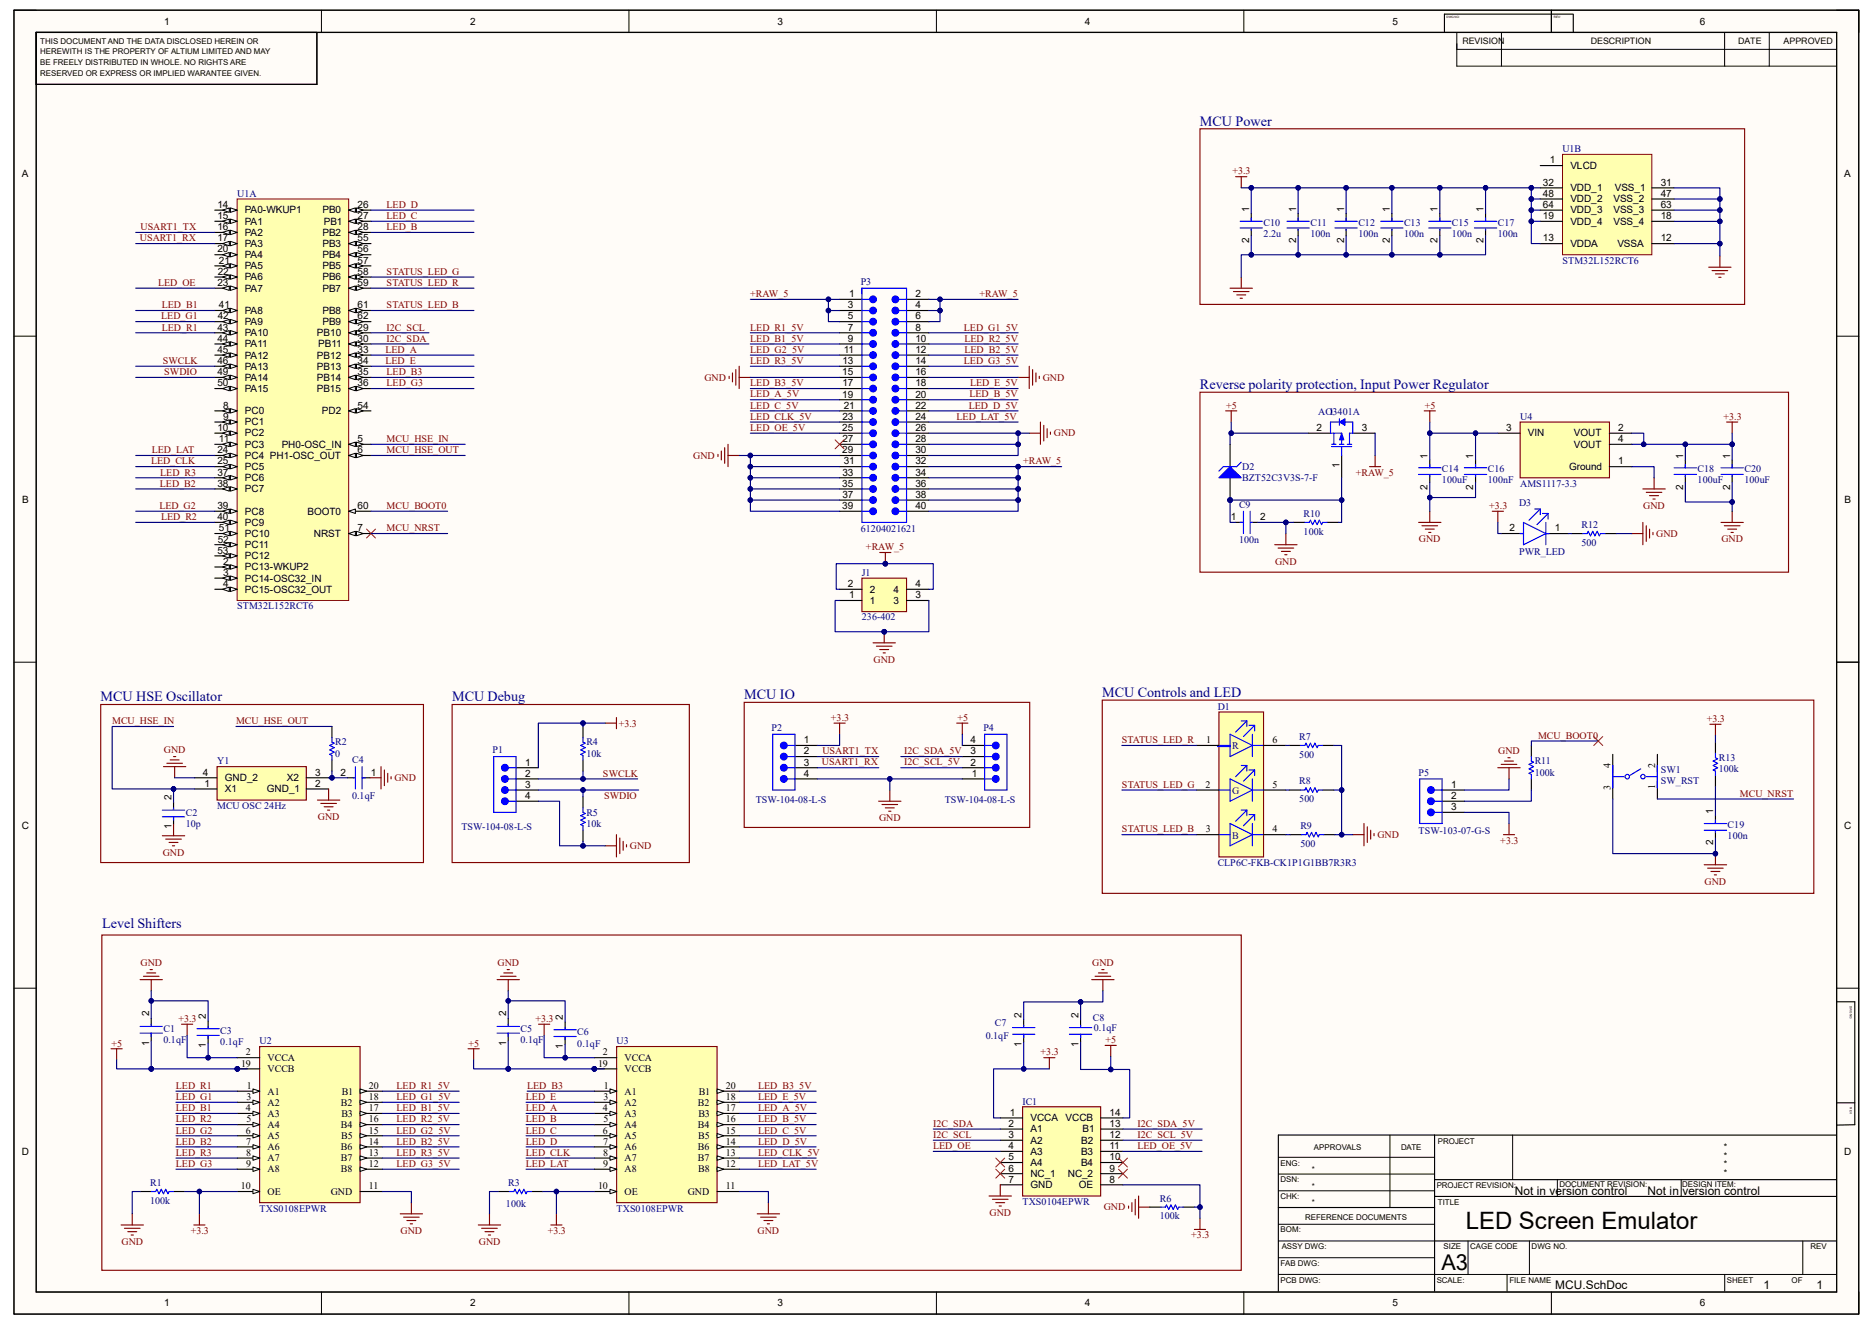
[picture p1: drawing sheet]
<svg xmlns="http://www.w3.org/2000/svg" width="420mm" height="297mm" viewBox="0 0 420 297" stroke-linecap="round" stroke-linejoin="round" font-family="sans-serif">
<defs><g id="words">
<text font-size="5.4" x="328.7" y="275.7">LED Screen Emulator</text>
<text font-size="4.9" x="323.2" y="284.9">A3</text>
<g font-size="3.2" fill="#000080">
<text x="269.1" y="28.2">MCU Power</text>
<text x="269.1" y="87.3">Reverse polarity protection, Input Power Regulator</text>
<text x="22.6" y="157.4">MCU HSE Oscillator</text>
<text x="101.4" y="157.4">MCU Debug</text>
<text x="166.9" y="156.8">MCU IO</text>
<text x="247.1" y="156.3">MCU Controls and LED</text>
<text x="22.9" y="208.3">Level Shifters</text>
</g>
<g font-size="2.7">
<text x="339.7" y="268.1">Not in version control</text>
<text x="369.5" y="268.1">Not in version control</text>
<text x="348.7" y="289.1">MCU.SchDoc</text>
<text x="395.5" y="289.1">1</text>
<text x="407.3" y="289.1">1</text>
</g>
<g font-size="2.2">
<text x="36.8" y="5.5">1</text>
<text x="105.4" y="5.5">2</text>
<text x="174.4" y="5.5">3</text>
<text x="243.3" y="5.5">4</text>
<text x="312.3" y="5.5">5</text>
<text x="381.2" y="5.5">6</text>
<text x="4.9" y="39.6">A</text>
<text x="346" y="41.7">32</text>
<text x="347.6" y="36.7">1</text>
<text x="352.1" y="37.9">VLCD</text>
<text x="372.4" y="41.7">31</text>
<text x="413.6" y="39.6">A</text>
<text x="48.8" y="46.7">14</text>
<text x="54.9" y="47.9">PA0-WKUP1</text>
<text x="72.3" y="47.9">PB0</text>
<text x="80.2" y="46.7">26</text>
<text x="280.1" y="47.6" transform="rotate(-90 280.1 47.6)">1</text>
<text x="290.6" y="47.6" transform="rotate(-90 290.6 47.6)">1</text>
<text x="301.4" y="47.6" transform="rotate(-90 301.4 47.6)">1</text>
<text x="311.6" y="47.6" transform="rotate(-90 311.6 47.6)">1</text>
<text x="322.4" y="47.6" transform="rotate(-90 322.4 47.6)">1</text>
<text x="332.7" y="47.6" transform="rotate(-90 332.7 47.6)">1</text>
<text x="346" y="46.7">64</text>
<text x="346" y="44.2">48</text>
<text x="352.1" y="47.9">VDD_3</text>
<text x="352.1" y="45.4">VDD_2</text>
<text x="352.1" y="42.9">VDD_1</text>
<text x="361.8" y="47.9">VSS_3</text>
<text x="361.8" y="45.4">VSS_2</text>
<text x="362.1" y="42.9">VSS_1</text>
<text x="372.4" y="46.7">63</text>
<text x="372.4" y="44.2">47</text>
<text x="48.8" y="51.6">16</text>
<text x="48.8" y="49.1">15</text>
<text x="54.9" y="52.9">PA2</text>
<text x="54.9" y="50.4">PA1</text>
<text x="72.3" y="52.9">PB2</text>
<text x="72.6" y="50.4">PB1</text>
<text x="80.2" y="51.6">28</text>
<text x="80.2" y="49.1">27</text>
<text x="346" y="49.1">19</text>
<text x="352.1" y="50.4">VDD_4</text>
<text x="361.8" y="50.4">VSS_4</text>
<text x="372.4" y="49.1">18</text>
<text x="48.8" y="56.6">20</text>
<text x="48.8" y="54.1">17</text>
<text x="49.1" y="59.1">21</text>
<text x="54.9" y="57.9">PA4</text>
<text x="54.9" y="55.4">PA3</text>
<text x="72.3" y="57.9">PB4</text>
<text x="72.3" y="55.4">PB3</text>
<text x="80.2" y="59.1">57</text>
<text x="80.2" y="56.6">56</text>
<text x="80.2" y="54.1">55</text>
<text x="280.1" y="54.5" transform="rotate(-90 280.1 54.5)">2</text>
<text x="290.6" y="54.5" transform="rotate(-90 290.6 54.5)">2</text>
<text x="301.4" y="54.5" transform="rotate(-90 301.4 54.5)">2</text>
<text x="311.6" y="54.5" transform="rotate(-90 311.6 54.5)">2</text>
<text x="322.4" y="54.5" transform="rotate(-90 322.4 54.5)">2</text>
<text x="332.7" y="54.5" transform="rotate(-90 332.7 54.5)">2</text>
<text x="346" y="54.1">13</text>
<text x="352.1" y="55.4">VDDA</text>
<text x="362.7" y="55.4">VSSA</text>
<text x="372.4" y="54.1">12</text>
<text x="48.8" y="64.2">23</text>
<text x="48.8" y="61.6">22</text>
<text x="54.9" y="65.4">PA7</text>
<text x="54.9" y="62.9">PA6</text>
<text x="54.9" y="60.4">PA5</text>
<text x="72.3" y="65.4">PB7</text>
<text x="72.3" y="62.9">PB6</text>
<text x="72.3" y="60.4">PB5</text>
<text x="80.2" y="64.2">59</text>
<text x="80.2" y="61.6">58</text>
<text x="48.8" y="71.7">42</text>
<text x="49.1" y="69.2">41</text>
<text x="54.9" y="70.4">PA8</text>
<text x="72.3" y="70.4">PB8</text>
<text x="80.2" y="71.7">62</text>
<text x="80.2" y="69.2">61</text>
<text x="190.1" y="69.2">3</text>
<text x="190.1" y="71.7">5</text>
<text x="190.4" y="66.7">1</text>
<text x="205.3" y="69.2">4</text>
<text x="205.3" y="66.7">2</text>
<text x="205.3" y="71.7">6</text>
<text x="48.8" y="76.7">44</text>
<text x="48.8" y="74.2">43</text>
<text x="54.9" y="72.9">PA9</text>
<text x="54.9" y="77.9">PA11</text>
<text x="54.9" y="75.4">PA10</text>
<text x="71.1" y="75.4">PB10</text>
<text x="71.4" y="77.9">PB11</text>
<text x="72.3" y="72.9">PB9</text>
<text x="80.2" y="76.7">30</text>
<text x="80.2" y="74.2">29</text>
<text x="190.1" y="74.2">7</text>
<text x="190.1" y="76.7">9</text>
<text x="205.3" y="74.2">8</text>
<text x="205.3" y="76.7">10</text>
<text x="48.8" y="81.7">46</text>
<text x="48.8" y="79.2">45</text>
<text x="54.9" y="82.9">PA13</text>
<text x="54.9" y="80.4">PA12</text>
<text x="71.1" y="82.9">PB13</text>
<text x="71.1" y="80.4">PB12</text>
<text x="80.2" y="81.7">34</text>
<text x="80.2" y="79.2">33</text>
<text x="188.9" y="81.7">13</text>
<text x="189.2" y="79.2">11</text>
<text x="205.3" y="79.2">12</text>
<text x="205.3" y="81.7">14</text>
<text x="48.8" y="86.7">50</text>
<text x="48.8" y="84.2">49</text>
<text x="54.9" y="87.9">PA15</text>
<text x="54.9" y="85.4">PA14</text>
<text x="71" y="87.9">PB15</text>
<text x="71.1" y="85.4">PB14</text>
<text x="80.2" y="86.7">36</text>
<text x="80.2" y="84.2">35</text>
<text x="188.8" y="84.2">15</text>
<text x="188.8" y="89.2">19</text>
<text x="188.9" y="86.7">17</text>
<text x="205.3" y="84.2">16</text>
<text x="205.3" y="86.7">18</text>
<text x="205.3" y="89.2">20</text>
<text x="50" y="94.2">9</text>
<text x="50" y="91.7">8</text>
<text x="54.9" y="95.4">PC1</text>
<text x="54.9" y="92.9">PC0</text>
<text x="72.2" y="92.9">PD2</text>
<text x="80.2" y="91.7">54</text>
<text x="188.9" y="94.2">23</text>
<text x="189.2" y="91.7">21</text>
<text x="205.3" y="91.7">22</text>
<text x="205.3" y="94.2">24</text>
<text x="48.8" y="101.7">24</text>
<text x="48.8" y="96.7">10</text>
<text x="49.1" y="99.2">11</text>
<text x="54.9" y="100.4">PC3</text>
<text x="54.9" y="97.9">PC2</text>
<text x="63.2" y="100.4">PH0-OSC_IN</text>
<text x="80.2" y="101.7">6</text>
<text x="80.2" y="99.2">5</text>
<text x="188.8" y="96.7">25</text>
<text x="188.8" y="101.7">29</text>
<text x="188.9" y="99.2">27</text>
<text x="205.3" y="96.7">26</text>
<text x="205.3" y="99.2">28</text>
<text x="205.3" y="101.7">30</text>
<text x="295.2" y="96.7">2</text>
<text x="305.4" y="96.7">3</text>
<text x="337.7" y="96.7">3</text>
<text x="342.6" y="97.9">VIN</text>
<text x="352.9" y="97.9">VOUT</text>
<text x="352.9" y="100.4">VOUT</text>
<text x="362.9" y="96.7">2</text>
<text x="362.9" y="99.2">4</text>
<text x="48.8" y="106.7">37</text>
<text x="48.8" y="104.2">25</text>
<text x="54.9" y="108">PC6</text>
<text x="54.9" y="105.5">PC5</text>
<text x="54.9" y="103">PC4 PH1-OSC_OUT</text>
<text x="188.9" y="106.7">33</text>
<text x="189.2" y="104.2">31</text>
<text x="205.3" y="104.2">32</text>
<text x="205.3" y="106.7">34</text>
<text x="300.4" y="105" transform="rotate(-90 300.4 105)">1</text>
<text x="320.1" y="102.9" transform="rotate(-90 320.1 102.9)">1</text>
<text x="330.4" y="102.9" transform="rotate(-90 330.4 102.9)">1</text>
<text x="351.8" y="105.5">Ground</text>
<text x="362.9" y="104.2">1</text>
<text x="377.4" y="102.9" transform="rotate(-90 377.4 102.9)">1</text>
<text x="387.9" y="102.9" transform="rotate(-90 387.9 102.9)">1</text>
<text x="5" y="112.7">B</text>
<text x="48.8" y="109.2">38</text>
<text x="54.9" y="110.4">PC7</text>
<text x="188.8" y="109.2">35</text>
<text x="188.9" y="111.7">37</text>
<text x="205.3" y="109.2">36</text>
<text x="205.3" y="111.7">38</text>
<text x="320.1" y="109.8" transform="rotate(-90 320.1 109.8)">2</text>
<text x="330.4" y="109.8" transform="rotate(-90 330.4 109.8)">2</text>
<text x="377.4" y="109.8" transform="rotate(-90 377.4 109.8)">2</text>
<text x="387.9" y="109.8" transform="rotate(-90 387.9 109.8)">2</text>
<text x="413.6" y="112.7">B</text>
<text x="48.8" y="116.7">40</text>
<text x="48.8" y="114.2">39</text>
<text x="49.1" y="119.2">51</text>
<text x="54.9" y="117.9">PC9</text>
<text x="54.9" y="115.4">PC8</text>
<text x="69" y="115.4">BOOT0</text>
<text x="80.2" y="119.2">7</text>
<text x="80.2" y="114.2">60</text>
<text x="188.8" y="114.2">39</text>
<text x="205.3" y="114.2">40</text>
<text x="276" y="116.7">1</text>
<text x="282.6" y="116.7">2</text>
<text x="338.5" y="119.2">2</text>
<text x="348.6" y="119.2">1</text>
<text x="48.8" y="124.2">53</text>
<text x="48.8" y="121.7">52</text>
<text x="54.9" y="125.4">PC12</text>
<text x="54.9" y="122.9">PC11</text>
<text x="54.9" y="120.4">PC10</text>
<text x="70.4" y="120.4">NRST</text>
<text x="50" y="131.7">4</text>
<text x="50" y="129.2">3</text>
<text x="50" y="126.7">2</text>
<text x="54.9" y="130.5">PC14-OSC32_IN</text>
<text x="54.9" y="127.9">PC13-WKUP2</text>
<text x="190.1" y="131.7">2</text>
<text x="205.3" y="131.7">4</text>
<text x="54.9" y="133">PC15-OSC32_OUT</text>
<text x="190.4" y="134.2">1</text>
<text x="195" y="135.5">1</text>
<text x="195" y="133">2</text>
<text x="200.4" y="135.5">3</text>
<text x="200.4" y="133">4</text>
<text x="205.3" y="134.2">3</text>
<text x="180.3" y="166.7">1</text>
<text x="217.6" y="166.7">4</text>
<text x="270.5" y="166.7">1</text>
<text x="285.3" y="166.7">6</text>
<text x="45.5" y="174">4</text>
<text x="70.7" y="174">3</text>
<text x="76.3" y="174">2</text>
<text x="83.2" y="174">1</text>
<text x="117.7" y="171.7">1</text>
<text x="180.3" y="169.2">2</text>
<text x="180.3" y="171.7">3</text>
<text x="217.6" y="171.7">2</text>
<text x="217.6" y="169.2">3</text>
<text x="361.1" y="172.2" transform="rotate(-90 361.1 172.2)">4</text>
<text x="371.1" y="172.2" transform="rotate(-90 371.1 172.2)">2</text>
<text x="38.4" y="179.5" transform="rotate(-90 38.4 179.5)">2</text>
<text x="45.8" y="176.5">1</text>
<text x="50.4" y="177.8">X1</text>
<text x="50.4" y="175.2">GND_2</text>
<text x="59.9" y="177.8">GND_1</text>
<text x="64.3" y="175.2">X2</text>
<text x="70.7" y="176.5">2</text>
<text x="117.7" y="174.2">2</text>
<text x="117.7" y="176.7">3</text>
<text x="117.7" y="179.2">4</text>
<text x="180.3" y="174.2">4</text>
<text x="217.9" y="174.2">1</text>
<text x="270.3" y="176.7">2</text>
<text x="285.3" y="176.7">5</text>
<text x="325.4" y="179.2">2</text>
<text x="325.4" y="176.7">1</text>
<text x="361.1" y="177.2" transform="rotate(-90 361.1 177.2)">3</text>
<text x="371.1" y="177.1" transform="rotate(-90 371.1 177.1)">1</text>
<text x="4.9" y="185.9">C</text>
<text x="325.4" y="181.7">3</text>
<text x="384.2" y="182.7" transform="rotate(-90 384.2 182.7)">1</text>
<text x="413.6" y="185.9">C</text>
<text x="38.4" y="186.1" transform="rotate(-90 38.4 186.1)">1</text>
<text x="270.4" y="186.7">3</text>
<text x="285.3" y="186.7">4</text>
<text x="384.2" y="189.6" transform="rotate(-90 384.2 189.6)">2</text>
<text x="33.4" y="228" transform="rotate(-90 33.4 228)">2</text>
<text x="46.2" y="228.5" transform="rotate(-90 46.2 228.5)">2</text>
<text x="113.5" y="228" transform="rotate(-90 113.5 228)">2</text>
<text x="126.2" y="228.8" transform="rotate(-90 126.2 228.8)">2</text>
<text x="229.1" y="228.3" transform="rotate(-90 229.1 228.3)">2</text>
<text x="241.8" y="228.3" transform="rotate(-90 241.8 228.3)">2</text>
<text x="33.4" y="234.6" transform="rotate(-90 33.4 234.6)">1</text>
<text x="46.2" y="235.1" transform="rotate(-90 46.2 235.1)">1</text>
<text x="54.1" y="239.3">19</text>
<text x="55.2" y="236.8">2</text>
<text x="60" y="238">VCCA</text>
<text x="113.5" y="234.6" transform="rotate(-90 113.5 234.6)">1</text>
<text x="126.2" y="235.3" transform="rotate(-90 126.2 235.3)">1</text>
<text x="134.1" y="239.3">19</text>
<text x="135.2" y="236.8">2</text>
<text x="140" y="238">VCCA</text>
<text x="229.1" y="234.9" transform="rotate(-90 229.1 234.9)">1</text>
<text x="241.8" y="234.9" transform="rotate(-90 241.8 234.9)">1</text>
<text x="55.4" y="244.3">1</text>
<text x="60" y="240.5">VCCB</text>
<text x="60" y="245.5">A1</text>
<text x="76.6" y="245.5">B1</text>
<text x="82.7" y="244.3">20</text>
<text x="135.4" y="244.3">1</text>
<text x="140" y="240.5">VCCB</text>
<text x="140" y="245.5">A1</text>
<text x="156.7" y="245.5">B1</text>
<text x="162.8" y="244.3">20</text>
<text x="55.2" y="249.3">4</text>
<text x="55.2" y="251.8">5</text>
<text x="55.3" y="246.8">3</text>
<text x="60" y="248">A2</text>
<text x="60" y="250.5">A3</text>
<text x="76.5" y="248">B2</text>
<text x="76.5" y="250.5">B3</text>
<text x="82.7" y="246.8">18</text>
<text x="82.7" y="249.3">17</text>
<text x="82.7" y="251.8">16</text>
<text x="135.2" y="249.3">4</text>
<text x="135.3" y="251.8">5</text>
<text x="135.3" y="246.8">3</text>
<text x="140" y="248">A2</text>
<text x="140" y="250.5">A3</text>
<text x="156.5" y="248">B2</text>
<text x="156.6" y="250.5">B3</text>
<text x="162.8" y="246.8">18</text>
<text x="162.8" y="249.3">17</text>
<text x="162.8" y="251.8">16</text>
<text x="226.4" y="250.3">1</text>
<text x="231.1" y="251.5">VCCA</text>
<text x="238.9" y="251.5">VCCB</text>
<text x="248.8" y="250.3">14</text>
<text x="55.2" y="254.3">6</text>
<text x="55.2" y="256.8">7</text>
<text x="60" y="253">A4</text>
<text x="60" y="255.5">A5</text>
<text x="76.4" y="253">B4</text>
<text x="76.5" y="255.5">B5</text>
<text x="82.7" y="254.3">15</text>
<text x="82.7" y="256.8">14</text>
<text x="135.2" y="254.3">6</text>
<text x="135.3" y="256.8">7</text>
<text x="140" y="253">A4</text>
<text x="140" y="255.5">A5</text>
<text x="156.5" y="253">B4</text>
<text x="156.5" y="255.5">B5</text>
<text x="162.8" y="254.3">15</text>
<text x="162.8" y="256.8">14</text>
<text x="226.1" y="252.8">2</text>
<text x="226.1" y="255.3">3</text>
<text x="226.1" y="257.8">4</text>
<text x="231.1" y="254">A1</text>
<text x="231.1" y="256.5">A2</text>
<text x="242.4" y="256.5">B2</text>
<text x="242.7" y="254">B1</text>
<text x="248.8" y="252.8">13</text>
<text x="248.8" y="255.3">12</text>
<text x="248.8" y="257.8">11</text>
<text x="4.9" y="259">D</text>
<text x="55.2" y="259.3">8</text>
<text x="55.2" y="261.8">9</text>
<text x="60" y="258">A6</text>
<text x="60" y="260.5">A7</text>
<text x="60" y="263">A8</text>
<text x="76.4" y="258">B6</text>
<text x="76.5" y="260.5">B7</text>
<text x="76.5" y="263">B8</text>
<text x="82.7" y="259.3">13</text>
<text x="82.7" y="261.8">12</text>
<text x="135.3" y="259.3">8</text>
<text x="135.3" y="261.8">9</text>
<text x="140" y="258">A6</text>
<text x="140" y="260.5">A7</text>
<text x="140" y="263">A8</text>
<text x="156.5" y="258">B6</text>
<text x="156.5" y="260.5">B7</text>
<text x="156.5" y="263">B8</text>
<text x="162.8" y="259.3">13</text>
<text x="162.8" y="261.8">12</text>
<text x="226.1" y="260.3">5</text>
<text x="226.1" y="262.8">6</text>
<text x="231.1" y="259">A3</text>
<text x="231.1" y="261.5">A4</text>
<text x="242.4" y="259">B3</text>
<text x="242.4" y="261.5">B4</text>
<text x="248.8" y="260.3">10</text>
<text x="248.8" y="262.8">9</text>
<text x="413.6" y="259">D</text>
<text x="54" y="266.8">10</text>
<text x="60" y="268.1">OE</text>
<text x="74.2" y="268.1">GND</text>
<text x="82.7" y="266.8">11</text>
<text x="134.1" y="266.8">10</text>
<text x="140" y="268.1">OE</text>
<text x="154.2" y="268.1">GND</text>
<text x="162.8" y="266.8">11</text>
<text x="226.1" y="265.3">7</text>
<text x="231.1" y="264">NC_1</text>
<text x="231.1" y="266.5">GND</text>
<text x="239.4" y="264">NC_2</text>
<text x="241.9" y="266.5">OE</text>
<text x="248.8" y="265.3">8</text>
<text x="36.8" y="293.1">1</text>
<text x="105.4" y="293.1">2</text>
<text x="174.4" y="293.1">3</text>
<text x="243.3" y="293.1">4</text>
<text x="312.3" y="293.1">5</text>
<text x="381.2" y="293.1">6</text>
</g>
<g font-size="2.2" fill="#000080">
<text x="350.4" y="34.1">U1B</text>
<text x="53.2" y="44.1">U1A</text>
<text x="283.3" y="50.6">C10</text>
<text x="283.3" y="53.1">2.2u</text>
<text x="293.8" y="50.6">C11</text>
<text x="293.8" y="53.1">100n</text>
<text x="304.6" y="50.6">C12</text>
<text x="304.6" y="53.1">100n</text>
<text x="314.8" y="50.6">C13</text>
<text x="314.8" y="53.1">100n</text>
<text x="325.6" y="50.6">C15</text>
<text x="325.6" y="53.1">100n</text>
<text x="335.9" y="50.6">C17</text>
<text x="335.9" y="53.1">100n</text>
<text x="350.4" y="59.1">STM32L152RCT6</text>
<text x="193" y="63.9">P3</text>
<text x="295.6" y="93.2">AO3401A</text>
<text x="298.1" y="93.2">1</text>
<text x="340.9" y="94.1">U4</text>
<text x="278.6" y="105.4">D2</text>
<text x="278.6" y="107.9">BZT52C3V3S-7-F</text>
<text x="323.3" y="105.9">C14</text>
<text x="333.6" y="105.9">C16</text>
<text x="380.7" y="105.9">C18</text>
<text x="391.2" y="105.9">C20</text>
<text x="277.8" y="113.9">C9</text>
<text x="323.3" y="108.4">100uF</text>
<text x="333.6" y="108.4">100nF</text>
<text x="340.6" y="113.4">D3</text>
<text x="340.9" y="109.2">AMS1117-3.3</text>
<text x="380.7" y="108.4">100uF</text>
<text x="391.2" y="108.4">100uF</text>
<text x="193" y="119.4">61204021621</text>
<text x="292.3" y="116">R10</text>
<text x="292.3" y="119.9">100k</text>
<text x="354.6" y="118.4">R12</text>
<text x="277.8" y="121.9">100n</text>
<text x="340.6" y="124.4">PWR_LED</text>
<text x="354.6" y="122.4">500</text>
<text x="193.3" y="129.2">J1</text>
<text x="53.2" y="136.7">STM32L152RCT6</text>
<text x="193.3" y="139.2">236-402</text>
<text x="273" y="159.2">D1</text>
<text x="75.2" y="167.2">R2</text>
<text x="131.5" y="167.2">R4</text>
<text x="173" y="164">P2</text>
<text x="220.5" y="164">P4</text>
<text x="276.3" y="168">R</text>
<text x="291.3" y="165.9">R7</text>
<text x="48.7" y="171.4">Y1</text>
<text x="75.2" y="169.7">0</text>
<text x="79" y="171.2">C4</text>
<text x="110.4" y="169">P1</text>
<text x="131.5" y="169.7">10k</text>
<text x="291.3" y="170">500</text>
<text x="318.1" y="174">P5</text>
<text x="344.1" y="171.4">R11</text>
<text x="344.1" y="174">100k</text>
<text x="372.4" y="173.5">SW1</text>
<text x="385.4" y="170.7">R13</text>
<text x="385.4" y="173.2">100k</text>
<text x="79" y="179.2">0.1qF</text>
<text x="276.3" y="178.2">G</text>
<text x="291.3" y="176">R8</text>
<text x="291.3" y="180">500</text>
<text x="372.4" y="176">SW_RST</text>
<text x="41.7" y="183">C2</text>
<text x="41.7" y="185.5">10p</text>
<text x="48.7" y="181.5">MCU OSC 24Hz</text>
<text x="131.5" y="183">R5</text>
<text x="131.5" y="185.5">10k</text>
<text x="169.5" y="180">TSW-104-08-L-S</text>
<text x="211.8" y="180">TSW-104-08-L-S</text>
<text x="291.6" y="186">R9</text>
<text x="387.4" y="185.7">C19</text>
<text x="103.5" y="186.1">TSW-104-08-L-S</text>
<text x="276.3" y="188.2">B</text>
<text x="291.6" y="190">500</text>
<text x="318.1" y="187">TSW-103-07-G-S</text>
<text x="387.4" y="188.2">100n</text>
<text x="273" y="194.2">CLP6C-FKB-CK1P1G1BB7R3R3</text>
<text x="36.7" y="231.5">C1</text>
<text x="49.4" y="232">C3</text>
<text x="116.7" y="231.5">C5</text>
<text x="129.5" y="232.2">C6</text>
<text x="221" y="233">0.1qF</text>
<text x="223.1" y="230.3">C7</text>
<text x="245.1" y="229">C8</text>
<text x="245.3" y="231.3">0.1qF</text>
<text x="36.7" y="234">0.1qF</text>
<text x="49.4" y="234.5">0.1qF</text>
<text x="58.2" y="234.3">U2</text>
<text x="116.7" y="234">0.1qF</text>
<text x="129.5" y="234.8">0.1qF</text>
<text x="138.3" y="234.3">U3</text>
<text x="229.3" y="247.8">IC1</text>
<text x="33.7" y="266">R1</text>
<text x="114" y="266">R3</text>
<text x="260.1" y="269.5">R6</text>
<text x="33.7" y="270">100k</text>
<text x="58.2" y="271.8">TXS0108EPWR</text>
<text x="113.5" y="270.8">100k</text>
<text x="138.3" y="271.8">TXS0108EPWR</text>
<text x="229.3" y="270.3">TXS0104EPWR</text>
<text x="260.1" y="273.6">100k</text>
</g>
<g font-size="2.2" fill="#800000">
<text x="276.4" y="39.1">+3.3</text>
<text x="86.7" y="46.7">LED_D</text>
<text x="31.5" y="51.6">USART1_TX</text>
<text x="86.7" y="51.6">LED_B</text>
<text x="86.7" y="49.1">LED_C</text>
<text x="31.4" y="54.1">USART1_RX</text>
<text x="35.4" y="64.1">LED_OE</text>
<text x="86.7" y="61.6">STATUS_LED_G</text>
<text x="86.7" y="64.1">STATUS_LED_R</text>
<text x="36.2" y="71.7">LED_G1</text>
<text x="36.3" y="69.1">LED_B1</text>
<text x="86.7" y="69.1">STATUS_LED_B</text>
<text x="168.2" y="66.6">+RAW_5</text>
<text x="219.6" y="66.6">+RAW_5</text>
<text x="36.3" y="74.2">LED_R1</text>
<text x="86.7" y="74.2">I2C_SCL</text>
<text x="86.7" y="76.7">I2C_SDA</text>
<text x="168.2" y="74.2">LED_R1_5V</text>
<text x="168.2" y="76.7">LED_B1_5V</text>
<text x="216.2" y="74.2">LED_G1_5V</text>
<text x="216.3" y="76.7">LED_R2_5V</text>
<text x="36.5" y="81.7">SWCLK</text>
<text x="86.4" y="81.7">LED_E</text>
<text x="86.4" y="79.2">LED_A</text>
<text x="168.2" y="79.2">LED_G2_5V</text>
<text x="168.2" y="81.7">LED_R3_5V</text>
<text x="216.2" y="81.7">LED_G3_5V</text>
<text x="216.3" y="79.2">LED_B2_5V</text>
<text x="36.8" y="84.2">SWDIO</text>
<text x="86.7" y="86.7">LED_G3</text>
<text x="86.7" y="84.2">LED_B3</text>
<text x="157.9" y="85.4">GND</text>
<text x="168.2" y="86.7">LED_B3_5V</text>
<text x="168.2" y="89.2">LED_A_5V</text>
<text x="217.4" y="89.2">LED_B_5V</text>
<text x="217.5" y="86.7">LED_E_5V</text>
<text x="233.8" y="85.4">GND</text>
<text x="168.2" y="91.7">LED_C_5V</text>
<text x="168.2" y="94.1">LED_CLK_5V</text>
<text x="214.5" y="94.1">LED_LAT_5V</text>
<text x="217.3" y="91.7">LED_D_5V</text>
<text x="275" y="91.7">+5</text>
<text x="319.5" y="91.7">+5</text>
<text x="386.5" y="94.1">+3.3</text>
<text x="34" y="101.7">LED_LAT</text>
<text x="86.7" y="99.2">MCU_HSE_IN</text>
<text x="86.7" y="101.7">MCU_HSE_OUT</text>
<text x="168.2" y="96.6">LED_OE_5V</text>
<text x="236.3" y="97.9">GND</text>
<text x="33.9" y="104.2">LED_CLK</text>
<text x="35.9" y="106.7">LED_R3</text>
<text x="155.4" y="102.9">GND</text>
<text x="229.4" y="104.2">+RAW_5</text>
<text x="304" y="106.7">+RAW_5</text>
<text x="35.9" y="109.2">LED_B2</text>
<text x="35.7" y="114.2">LED_G2</text>
<text x="36.1" y="116.7">LED_R2</text>
<text x="86.7" y="119.2">MCU_NRST</text>
<text x="86.7" y="114.2">MCU_BOOT0</text>
<text x="333.9" y="114.2">+3.3</text>
<text x="368.5" y="114.2">GND</text>
<text x="194.2" y="123.4">+RAW_5</text>
<text x="318.2" y="121.7">GND</text>
<text x="371.4" y="120.4">GND</text>
<text x="386" y="121.7">GND</text>
<text x="285.9" y="126.7">GND</text>
<text x="195.9" y="148.7">GND</text>
<text x="186.3" y="161.7">+3.3</text>
<text x="214.7" y="161.7">+5</text>
<text x="382.7" y="162">+3.3</text>
<text x="25.1" y="162.5">MCU_HSE_IN</text>
<text x="52.9" y="162.5">MCU_HSE_OUT</text>
<text x="138.7" y="163">+3.3</text>
<text x="251.5" y="166.7">STATUS_LED_R</text>
<text x="344.9" y="165.7">MCU_BOOT0</text>
<text x="36.7" y="169">GND</text>
<text x="184.3" y="171.7">USART1_RX</text>
<text x="184.4" y="169.2">USART1_TX</text>
<text x="202.8" y="169.2">I2C_SDA_5V</text>
<text x="202.8" y="171.7">I2C_SCL_5V</text>
<text x="336" y="169.2">GND</text>
<text x="88.4" y="175.2">GND</text>
<text x="135.2" y="174.2">SWCLK</text>
<text x="135.5" y="179.2">SWDIO</text>
<text x="251.6" y="176.7">STATUS_LED_G</text>
<text x="390.1" y="178.7">MCU_NRST</text>
<text x="71.3" y="184">GND</text>
<text x="197.1" y="184.2">GND</text>
<text x="36.5" y="192">GND</text>
<text x="141.2" y="190.5">GND</text>
<text x="251.6" y="186.7">STATUS_LED_B</text>
<text x="308.9" y="188">GND</text>
<text x="336.4" y="189.2">+3.3</text>
<text x="382.2" y="198.5">GND</text>
<text x="31.5" y="216.7">GND</text>
<text x="111.5" y="216.7">GND</text>
<text x="244.9" y="216.7">GND</text>
<text x="40" y="229.3">+3.3</text>
<text x="120.1" y="229.3">+3.3</text>
<text x="25" y="234.8">+5</text>
<text x="105.1" y="234.8">+5</text>
<text x="233.3" y="236.8">+3.3</text>
<text x="247.9" y="234">+5</text>
<text x="39.5" y="244.3">LED_R1</text>
<text x="88.9" y="244.3">LED_R1_5V</text>
<text x="118.2" y="244.3">LED_B3</text>
<text x="170" y="244.3">LED_B3_5V</text>
<text x="39.5" y="246.8">LED_G1</text>
<text x="39.5" y="249.3">LED_B1</text>
<text x="39.5" y="251.8">LED_R2</text>
<text x="88.9" y="249.3">LED_B1_5V</text>
<text x="88.9" y="251.8">LED_R2_5V</text>
<text x="88.9" y="246.8">LED_G1_5V</text>
<text x="117.9" y="246.8">LED_E</text>
<text x="117.9" y="249.3">LED_A</text>
<text x="117.9" y="251.8">LED_B</text>
<text x="170" y="249.3">LED_A_5V</text>
<text x="170" y="251.8">LED_B_5V</text>
<text x="170" y="246.8">LED_E_5V</text>
<text x="39.5" y="254.3">LED_G2</text>
<text x="39.5" y="256.8">LED_B2</text>
<text x="88.9" y="256.8">LED_B2_5V</text>
<text x="88.9" y="254.3">LED_G2_5V</text>
<text x="117.9" y="254.3">LED_C</text>
<text x="117.9" y="256.8">LED_D</text>
<text x="170" y="254.3">LED_C_5V</text>
<text x="170" y="256.8">LED_D_5V</text>
<text x="209.3" y="252.8">I2C_SDA</text>
<text x="209.3" y="255.3">I2C_SCL</text>
<text x="209.3" y="257.8">LED_OE</text>
<text x="255.1" y="252.8">I2C_SDA_5V</text>
<text x="255.1" y="257.8">LED_OE_5V</text>
<text x="255.1" y="255.3">I2C_SCL_5V</text>
<text x="39.5" y="259.3">LED_R3</text>
<text x="39.5" y="261.8">LED_G3</text>
<text x="88.9" y="259.3">LED_R3_5V</text>
<text x="88.9" y="261.8">LED_G3_5V</text>
<text x="117.9" y="259.3">LED_CLK</text>
<text x="117.9" y="261.8">LED_LAT</text>
<text x="170" y="259.3">LED_CLK_5V</text>
<text x="170" y="261.8">LED_LAT_5V</text>
<text x="221.9" y="272.8">GND</text>
<text x="247.5" y="271.5">GND</text>
<text x="27.3" y="279.3">GND</text>
<text x="42.8" y="276.8">+3.3</text>
<text x="89.8" y="276.8">GND</text>
<text x="107.4" y="279.3">GND</text>
<text x="122.8" y="276.8">+3.3</text>
<text x="169.9" y="276.8">GND</text>
<text x="267.1" y="277.8">+3.3</text>
</g>
<g font-size="2">
<text x="327.9" y="9.9">REVISION</text>
<text x="356.7" y="9.9">DESCRIPTION</text>
<text x="389.7" y="9.9">DATE</text>
<text x="400" y="9.9">APPROVED</text>
<text x="386.5" y="257.9">*</text>
<text x="386.5" y="261.9">*</text>
<text x="386.5" y="263.8">*</text>
<text x="386.5" y="259.9">*</text>
</g>
<g font-size="1.8">
<text x="9" y="9.8">THIS DOCUMENT AND THE DATA DISCLOSED HEREIN OR</text>
<text x="9" y="12.2">HEREWITH IS THE PROPERTY OF ALTIUM LIMITED AND MAY</text>
<text x="9" y="14.6">BE FREELY DISTRIBUTED IN WHOLE. NO RIGHTS ARE</text>
<text x="9" y="17">RESERVED OR EXPRESS OR IMPLIED WARANTEE GIVEN.</text>
<text x="294.6" y="258">APPROVALS</text>
<text x="314.2" y="258">DATE</text>
<text x="322.4" y="256.7">PROJECT</text>
<text x="287.1" y="261.5">ENG:</text>
<text x="294.2" y="263">*</text>
<text x="287.1" y="265.2">DSN:</text>
<text x="287.1" y="269">CHK:</text>
<text x="294.2" y="266.7">*</text>
<text x="322.2" y="266.5">PROJECT REVISION:</text>
<text x="349.7" y="266.2">DOCUMENT REVISION:</text>
<text x="377.2" y="266.2">DESIGN ITEM:</text>
<text x="292.7" y="273.7">REFERENCE DOCUMENTS</text>
<text x="294.2" y="270.2">*</text>
<text x="322.4" y="270.2">TITLE</text>
<text x="287.1" y="276.5">BOM:</text>
<text x="287.4" y="280.2">ASSY DWG:</text>
<text x="323.7" y="280.2">SIZE</text>
<text x="329.7" y="280.2">CAGE CODE</text>
<text x="343.4" y="280.2">DWG NO.</text>
<text x="406" y="280.2">REV</text>
<text x="287.1" y="284">FAB DWG:</text>
<text x="287.1" y="287.7">PCB DWG:</text>
<text x="322.2" y="287.7">SCALE:</text>
<text x="338.5" y="287.7">FILE NAME</text>
<text x="387.2" y="287.7">SHEET</text>
<text x="401.7" y="287.7">OF</text>
</g>
<g font-size=".7">
<text x="324.4" y="4.1">DWG NO:</text>
<text x="348.4" y="4.1">REV:</text>
<text x="414.8" y="225.6" transform="rotate(90 414.8 225.6)">DWG NO:</text>
<text x="414.8" y="248.4" transform="rotate(90 414.8 248.4)">REV:</text>
</g>
</g></defs>
<path d="M3.1 2.3h413.7v292.5h-413.7z" fill-rule="evenodd" fill="#fffcf8"/>
<path d="M3.1 2.3h413.7v292.5h-413.7z" fill="none" stroke="#000" stroke-width=".22"/>
<path d="M8.1 7.3h403.7v282.5h-403.7z" fill-rule="evenodd" fill="#fffcf8"/>
<g fill="none" stroke="#000" stroke-width=".22">
<path d="M3.1 2.3h5M8.1 7.3h403.7v282.5h-403.7zM72.1 2.3v5M141 2.3v5M210 2.3v5M278.9 2.3v5M326.7 7.3v7.5M326.7 11.1h85M326.7 14.8h85M336.7 7.3v7.5M347.9 2.3v5M386.7 7.3v7.5"/>
<path d="M396.7 7.3v7.5M411.8 2.3h5v5M3.1 75.4h5M411.8 75.4h5M3.1 148.5h5M411.8 148.5h5M3.1 221.7h5M411.8 221.7h5M286.6 259.6h35.1M311.7 254.6v16.3M339.2 254.6v10M286.6 263.4h35.1"/>
<path d="M286.6 267.1h35.1M286.6 278.4h35.1M286.6 274.6h35.1M329.2 278.4v7.5M342.9 278.4v7.5M349.2 264.6v3.8M377 264.6v3.8M404.2 278.4v7.5M72.1 289.8v5M141 289.8v5M210 289.8v5M278.9 289.8v5"/>
<path d="M286.6 285.9h125.1M286.6 282.1h35.1M337.9 285.9v3.7M347.9 289.8v5M386.7 285.9v3.7M416.8 289.8v5"/>
</g>
<g fill="none" stroke="#000" stroke-width=".25">
<path d="M3.1 2.3h413.7v292.5h-413.7zM8.1 7.2h403.8v282.7h-403.8zM8.1 7.3h63v11.6h-63zM323.9 3.2h28.9M323.9 3.2v3.9M347.9 2.3v4.9M352.8 3.3v3.9M411.9 148.5h4.9M412 224.7h3.9v27.6l-4 .1M321.7 254.6v35M411.7 254.6h-125.1v35M412 247.4h3.9"/>
<path d="M286.6 270.9h35.1M321.7 264.6h90M321.7 268.4h90M321.7 278.4h90"/>
</g>
<path d="M53.2 44.6h25v90.1h-25z" fill-rule="evenodd" fill="#ffffb0"/>
<path d="M53.2 44.6h25v90.1h-25z" fill="none" stroke="#800000" stroke-width=".22"/>
<path d="M78.2 72.2h5" fill="none" stroke="#000" stroke-width=".25"/>
<path d="M78.2 72.2l1.5-.5v1z" fill="#f8fcff"/>
<path d="M78.2 72.2l1.5-.5v1z" fill="none" stroke="#000" stroke-width=".22"/>
<path d="M79.9 71.7l1.5 .5-1.5 .5z" fill="#f8fcff"/>
<path d="M79.9 71.7l1.5 .5-1.5 .5z" fill="none" stroke="#000" stroke-width=".22"/>
<path d="M78.2 69.7h5" fill="none" stroke="#000" stroke-width=".25"/>
<path d="M78.2 69.7l1.5-.5v1z" fill="#f8fcff"/>
<path d="M78.2 69.7l1.5-.5v1z" fill="none" stroke="#000" stroke-width=".22"/>
<path d="M79.9 69.2l1.5 .5-1.5 .5z" fill="#f8fcff"/>
<path d="M79.9 69.2l1.5 .5-1.5 .5z" fill="none" stroke="#000" stroke-width=".22"/>
<path d="M78.2 64.6h5" fill="none" stroke="#000" stroke-width=".25"/>
<path d="M78.2 64.6l1.5-.5v1z" fill="#f8fcff"/>
<path d="M78.2 64.6l1.5-.5v1z" fill="none" stroke="#000" stroke-width=".22"/>
<path d="M79.9 64.1l1.5 .5-1.5 .5z" fill="#f8fcff"/>
<path d="M79.9 64.1l1.5 .5-1.5 .5z" fill="none" stroke="#000" stroke-width=".22"/>
<path d="M78.2 62.1h5" fill="none" stroke="#000" stroke-width=".25"/>
<path d="M78.2 62.1l1.5-.5v1z" fill="#f8fcff"/>
<path d="M78.2 62.1l1.5-.5v1z" fill="none" stroke="#000" stroke-width=".22"/>
<path d="M79.9 61.6l1.5 .5-1.5 .5z" fill="#f8fcff"/>
<path d="M79.9 61.6l1.5 .5-1.5 .5z" fill="none" stroke="#000" stroke-width=".22"/>
<path d="M78.2 59.6h5" fill="none" stroke="#000" stroke-width=".25"/>
<path d="M78.2 59.6l1.5-.5v1z" fill="#f8fcff"/>
<path d="M78.2 59.6l1.5-.5v1z" fill="none" stroke="#000" stroke-width=".22"/>
<path d="M79.9 59.1l1.5 .5-1.5 .5z" fill="#f8fcff"/>
<path d="M79.9 59.1l1.5 .5-1.5 .5z" fill="none" stroke="#000" stroke-width=".22"/>
<path d="M78.2 57.1h5" fill="none" stroke="#000" stroke-width=".25"/>
<path d="M78.2 57.1l1.5-.5v1z" fill="#f8fcff"/>
<path d="M78.2 57.1l1.5-.5v1z" fill="none" stroke="#000" stroke-width=".22"/>
<path d="M79.9 56.6l1.5 .5-1.5 .5z" fill="#f8fcff"/>
<path d="M79.9 56.6l1.5 .5-1.5 .5z" fill="none" stroke="#000" stroke-width=".22"/>
<path d="M78.2 54.6h5" fill="none" stroke="#000" stroke-width=".25"/>
<path d="M78.2 54.6l1.5-.5v1z" fill="#f8fcff"/>
<path d="M78.2 54.6l1.5-.5v1z" fill="none" stroke="#000" stroke-width=".22"/>
<path d="M79.9 54.1l1.5 .5-1.5 .5z" fill="#f8fcff"/>
<path d="M79.9 54.1l1.5 .5-1.5 .5z" fill="none" stroke="#000" stroke-width=".22"/>
<path d="M78.2 52.1h5" fill="none" stroke="#000" stroke-width=".25"/>
<path d="M78.2 52.1l1.5-.5v1z" fill="#f8fcff"/>
<path d="M78.2 52.1l1.5-.5v1z" fill="none" stroke="#000" stroke-width=".22"/>
<path d="M79.9 51.6l1.5 .5-1.5 .5z" fill="#f8fcff"/>
<path d="M79.9 51.6l1.5 .5-1.5 .5z" fill="none" stroke="#000" stroke-width=".22"/>
<path d="M78.2 87.2h5" fill="none" stroke="#000" stroke-width=".25"/>
<path d="M78.2 87.2l1.5-.5v1z" fill="#f8fcff"/>
<path d="M78.2 87.2l1.5-.5v1z" fill="none" stroke="#000" stroke-width=".22"/>
<path d="M79.9 86.7l1.5 .5-1.5 .5z" fill="#f8fcff"/>
<path d="M79.9 86.7l1.5 .5-1.5 .5z" fill="none" stroke="#000" stroke-width=".22"/>
<path d="M78.2 84.7h5" fill="none" stroke="#000" stroke-width=".25"/>
<path d="M78.2 84.7l1.5-.5v1z" fill="#f8fcff"/>
<path d="M78.2 84.7l1.5-.5v1z" fill="none" stroke="#000" stroke-width=".22"/>
<path d="M79.9 84.2l1.5 .5-1.5 .5z" fill="#f8fcff"/>
<path d="M79.9 84.2l1.5 .5-1.5 .5z" fill="none" stroke="#000" stroke-width=".22"/>
<path d="M78.2 82.2h5" fill="none" stroke="#000" stroke-width=".25"/>
<path d="M78.2 82.2l1.5-.5v1z" fill="#f8fcff"/>
<path d="M78.2 82.2l1.5-.5v1z" fill="none" stroke="#000" stroke-width=".22"/>
<path d="M79.9 81.7l1.5 .5-1.5 .5z" fill="#f8fcff"/>
<path d="M79.9 81.7l1.5 .5-1.5 .5z" fill="none" stroke="#000" stroke-width=".22"/>
<path d="M78.2 79.7h5" fill="none" stroke="#000" stroke-width=".25"/>
<path d="M78.2 79.7l1.5-.5v1z" fill="#f8fcff"/>
<path d="M78.2 79.7l1.5-.5v1z" fill="none" stroke="#000" stroke-width=".22"/>
<path d="M79.9 79.2l1.5 .5-1.5 .5z" fill="#f8fcff"/>
<path d="M79.9 79.2l1.5 .5-1.5 .5z" fill="none" stroke="#000" stroke-width=".22"/>
<path d="M78.2 77.2h5" fill="none" stroke="#000" stroke-width=".25"/>
<path d="M78.2 77.2l1.5-.5v1z" fill="#f8fcff"/>
<path d="M78.2 77.2l1.5-.5v1z" fill="none" stroke="#000" stroke-width=".22"/>
<path d="M79.9 76.7l1.5 .5-1.5 .5z" fill="#f8fcff"/>
<path d="M79.9 76.7l1.5 .5-1.5 .5z" fill="none" stroke="#000" stroke-width=".22"/>
<path d="M78.2 74.7h5" fill="none" stroke="#000" stroke-width=".25"/>
<path d="M78.2 74.7l1.5-.5v1z" fill="#f8fcff"/>
<path d="M78.2 74.7l1.5-.5v1z" fill="none" stroke="#000" stroke-width=".22"/>
<path d="M79.9 74.2l1.5 .5-1.5 .5z" fill="#f8fcff"/>
<path d="M79.9 74.2l1.5 .5-1.5 .5z" fill="none" stroke="#000" stroke-width=".22"/>
<path d="M78.2 49.6h5" fill="none" stroke="#000" stroke-width=".25"/>
<path d="M78.2 49.6l1.5-.5v1z" fill="#f8fcff"/>
<path d="M78.2 49.6l1.5-.5v1z" fill="none" stroke="#000" stroke-width=".22"/>
<path d="M79.9 49.1l1.5 .5-1.5 .5z" fill="#f8fcff"/>
<path d="M79.9 49.1l1.5 .5-1.5 .5z" fill="none" stroke="#000" stroke-width=".22"/>
<path d="M78.2 47.1h5" fill="none" stroke="#000" stroke-width=".25"/>
<path d="M78.2 47.1l1.5-.5v1z" fill="#f8fcff"/>
<path d="M78.2 47.1l1.5-.5v1z" fill="none" stroke="#000" stroke-width=".22"/>
<path d="M79.9 46.6l1.5 .5-1.5 .5z" fill="#f8fcff"/>
<path d="M79.9 46.6l1.5 .5-1.5 .5z" fill="none" stroke="#000" stroke-width=".22"/>
<path d="M48.2 72.2h5" fill="none" stroke="#000" stroke-width=".25"/>
<path d="M51.7 71.7l1.5 .5-1.5 .5z" fill="#f8fcff"/>
<path d="M51.7 71.7l1.5 .5-1.5 .5z" fill="none" stroke="#000" stroke-width=".22"/>
<path d="M49.9 72.2l1.5-.5v1z" fill="#f8fcff"/>
<path d="M49.9 72.2l1.5-.5v1z" fill="none" stroke="#000" stroke-width=".22"/>
<path d="M48.2 69.7h5" fill="none" stroke="#000" stroke-width=".25"/>
<path d="M51.7 69.2l1.5 .5-1.5 .5z" fill="#f8fcff"/>
<path d="M51.7 69.2l1.5 .5-1.5 .5z" fill="none" stroke="#000" stroke-width=".22"/>
<path d="M49.9 69.7l1.5-.5v1z" fill="#f8fcff"/>
<path d="M49.9 69.7l1.5-.5v1z" fill="none" stroke="#000" stroke-width=".22"/>
<path d="M48.2 64.6h5" fill="none" stroke="#000" stroke-width=".25"/>
<path d="M51.7 64.1l1.5 .5-1.5 .5z" fill="#f8fcff"/>
<path d="M51.7 64.1l1.5 .5-1.5 .5z" fill="none" stroke="#000" stroke-width=".22"/>
<path d="M49.9 64.6l1.5-.5v1z" fill="#f8fcff"/>
<path d="M49.9 64.6l1.5-.5v1z" fill="none" stroke="#000" stroke-width=".22"/>
<path d="M48.2 62.1h5" fill="none" stroke="#000" stroke-width=".25"/>
<path d="M51.7 61.6l1.5 .5-1.5 .5z" fill="#f8fcff"/>
<path d="M51.7 61.6l1.5 .5-1.5 .5z" fill="none" stroke="#000" stroke-width=".22"/>
<path d="M49.9 62.1l1.5-.5v1z" fill="#f8fcff"/>
<path d="M49.9 62.1l1.5-.5v1z" fill="none" stroke="#000" stroke-width=".22"/>
<path d="M48.2 59.6h5" fill="none" stroke="#000" stroke-width=".25"/>
<path d="M51.7 59.1l1.5 .5-1.5 .5z" fill="#f8fcff"/>
<path d="M51.7 59.1l1.5 .5-1.5 .5z" fill="none" stroke="#000" stroke-width=".22"/>
<path d="M49.9 59.6l1.5-.5v1z" fill="#f8fcff"/>
<path d="M49.9 59.6l1.5-.5v1z" fill="none" stroke="#000" stroke-width=".22"/>
<path d="M48.2 57.1h5" fill="none" stroke="#000" stroke-width=".25"/>
<path d="M51.7 56.6l1.5 .5-1.5 .5z" fill="#f8fcff"/>
<path d="M51.7 56.6l1.5 .5-1.5 .5z" fill="none" stroke="#000" stroke-width=".22"/>
<path d="M49.9 57.1l1.5-.5v1z" fill="#f8fcff"/>
<path d="M49.9 57.1l1.5-.5v1z" fill="none" stroke="#000" stroke-width=".22"/>
<path d="M48.2 54.6h5" fill="none" stroke="#000" stroke-width=".25"/>
<path d="M51.7 54.1l1.5 .5-1.5 .5z" fill="#f8fcff"/>
<path d="M51.7 54.1l1.5 .5-1.5 .5z" fill="none" stroke="#000" stroke-width=".22"/>
<path d="M49.9 54.6l1.5-.5v1z" fill="#f8fcff"/>
<path d="M49.9 54.6l1.5-.5v1z" fill="none" stroke="#000" stroke-width=".22"/>
<path d="M48.2 52.1h5" fill="none" stroke="#000" stroke-width=".25"/>
<path d="M51.7 51.6l1.5 .5-1.5 .5z" fill="#f8fcff"/>
<path d="M51.7 51.6l1.5 .5-1.5 .5z" fill="none" stroke="#000" stroke-width=".22"/>
<path d="M49.9 52.1l1.5-.5v1z" fill="#f8fcff"/>
<path d="M49.9 52.1l1.5-.5v1z" fill="none" stroke="#000" stroke-width=".22"/>
<path d="M48.2 87.2h5" fill="none" stroke="#000" stroke-width=".25"/>
<path d="M51.7 86.7l1.5 .5-1.5 .5z" fill="#f8fcff"/>
<path d="M51.7 86.7l1.5 .5-1.5 .5z" fill="none" stroke="#000" stroke-width=".22"/>
<path d="M49.9 87.2l1.5-.5v1z" fill="#f8fcff"/>
<path d="M49.9 87.2l1.5-.5v1z" fill="none" stroke="#000" stroke-width=".22"/>
<path d="M48.2 84.7h5" fill="none" stroke="#000" stroke-width=".25"/>
<path d="M51.7 84.2l1.5 .5-1.5 .5z" fill="#f8fcff"/>
<path d="M51.7 84.2l1.5 .5-1.5 .5z" fill="none" stroke="#000" stroke-width=".22"/>
<path d="M49.9 84.7l1.5-.5v1z" fill="#f8fcff"/>
<path d="M49.9 84.7l1.5-.5v1z" fill="none" stroke="#000" stroke-width=".22"/>
<path d="M48.2 82.2h5" fill="none" stroke="#000" stroke-width=".25"/>
<path d="M51.7 81.7l1.5 .5-1.5 .5z" fill="#f8fcff"/>
<path d="M51.7 81.7l1.5 .5-1.5 .5z" fill="none" stroke="#000" stroke-width=".22"/>
<path d="M49.9 82.2l1.5-.5v1z" fill="#f8fcff"/>
<path d="M49.9 82.2l1.5-.5v1z" fill="none" stroke="#000" stroke-width=".22"/>
<path d="M48.2 79.7h5" fill="none" stroke="#000" stroke-width=".25"/>
<path d="M51.7 79.2l1.5 .5-1.5 .5z" fill="#f8fcff"/>
<path d="M51.7 79.2l1.5 .5-1.5 .5z" fill="none" stroke="#000" stroke-width=".22"/>
<path d="M49.9 79.7l1.5-.5v1z" fill="#f8fcff"/>
<path d="M49.9 79.7l1.5-.5v1z" fill="none" stroke="#000" stroke-width=".22"/>
<path d="M48.2 77.2h5" fill="none" stroke="#000" stroke-width=".25"/>
<path d="M51.7 76.7l1.5 .5-1.5 .5z" fill="#f8fcff"/>
<path d="M51.7 76.7l1.5 .5-1.5 .5z" fill="none" stroke="#000" stroke-width=".22"/>
<path d="M49.9 77.2l1.5-.5v1z" fill="#f8fcff"/>
<path d="M49.9 77.2l1.5-.5v1z" fill="none" stroke="#000" stroke-width=".22"/>
<path d="M48.2 74.7h5" fill="none" stroke="#000" stroke-width=".25"/>
<path d="M51.7 74.2l1.5 .5-1.5 .5z" fill="#f8fcff"/>
<path d="M51.7 74.2l1.5 .5-1.5 .5z" fill="none" stroke="#000" stroke-width=".22"/>
<path d="M49.9 74.7l1.5-.5v1z" fill="#f8fcff"/>
<path d="M49.9 74.7l1.5-.5v1z" fill="none" stroke="#000" stroke-width=".22"/>
<path d="M48.2 49.6h5" fill="none" stroke="#000" stroke-width=".25"/>
<path d="M51.7 49.1l1.5 .5-1.5 .5z" fill="#f8fcff"/>
<path d="M51.7 49.1l1.5 .5-1.5 .5z" fill="none" stroke="#000" stroke-width=".22"/>
<path d="M49.9 49.6l1.5-.5v1z" fill="#f8fcff"/>
<path d="M49.9 49.6l1.5-.5v1z" fill="none" stroke="#000" stroke-width=".22"/>
<path d="M48.2 47.1h5" fill="none" stroke="#000" stroke-width=".25"/>
<path d="M51.7 46.6l1.5 .5-1.5 .5z" fill="#f8fcff"/>
<path d="M51.7 46.6l1.5 .5-1.5 .5z" fill="none" stroke="#000" stroke-width=".22"/>
<path d="M49.9 47.1l1.5-.5v1z" fill="#f8fcff"/>
<path d="M49.9 47.1l1.5-.5v1z" fill="none" stroke="#000" stroke-width=".22"/>
<path d="M78.2 102.2h5" fill="none" stroke="#000" stroke-width=".25"/>
<path d="M78.2 102.2l1.5-.5v1z" fill="#f8fcff"/>
<path d="M78.2 102.2l1.5-.5v1z" fill="none" stroke="#000" stroke-width=".22"/>
<path d="M79.9 101.7l1.5 .5-1.5 .5z" fill="#f8fcff"/>
<path d="M79.9 101.7l1.5 .5-1.5 .5z" fill="none" stroke="#000" stroke-width=".22"/>
<path d="M78.2 99.7h5" fill="none" stroke="#000" stroke-width=".25"/>
<path d="M78.2 99.7l1.5-.5v1z" fill="#f8fcff"/>
<path d="M78.2 99.7l1.5-.5v1z" fill="none" stroke="#000" stroke-width=".22"/>
<path d="M79.9 99.2l1.5 .5-1.5 .5z" fill="#f8fcff"/>
<path d="M79.9 99.2l1.5 .5-1.5 .5z" fill="none" stroke="#000" stroke-width=".22"/>
<path d="M78.2 92.2h5" fill="none" stroke="#000" stroke-width=".25"/>
<path d="M78.2 92.2l1.5-.5v1z" fill="#f8fcff"/>
<path d="M78.2 92.2l1.5-.5v1z" fill="none" stroke="#000" stroke-width=".22"/>
<path d="M79.9 91.7l1.5 .5-1.5 .5z" fill="#f8fcff"/>
<path d="M79.9 91.7l1.5 .5-1.5 .5z" fill="none" stroke="#000" stroke-width=".22"/>
<path d="M48.2 117.2h5" fill="none" stroke="#000" stroke-width=".25"/>
<path d="M51.7 116.7l1.5 .5-1.5 .5z" fill="#f8fcff"/>
<path d="M51.7 116.7l1.5 .5-1.5 .5z" fill="none" stroke="#000" stroke-width=".22"/>
<path d="M49.9 117.2l1.5-.5v1z" fill="#f8fcff"/>
<path d="M49.9 117.2l1.5-.5v1z" fill="none" stroke="#000" stroke-width=".22"/>
<path d="M48.2 114.7h5" fill="none" stroke="#000" stroke-width=".25"/>
<path d="M51.7 114.2l1.5 .5-1.5 .5z" fill="#f8fcff"/>
<path d="M51.7 114.2l1.5 .5-1.5 .5z" fill="none" stroke="#000" stroke-width=".22"/>
<path d="M49.9 114.7l1.5-.5v1z" fill="#f8fcff"/>
<path d="M49.9 114.7l1.5-.5v1z" fill="none" stroke="#000" stroke-width=".22"/>
<path d="M48.2 109.7h5" fill="none" stroke="#000" stroke-width=".25"/>
<path d="M51.7 109.2l1.5 .5-1.5 .5z" fill="#f8fcff"/>
<path d="M51.7 109.2l1.5 .5-1.5 .5z" fill="none" stroke="#000" stroke-width=".22"/>
<path d="M49.9 109.7l1.5-.5v1z" fill="#f8fcff"/>
<path d="M49.9 109.7l1.5-.5v1z" fill="none" stroke="#000" stroke-width=".22"/>
<path d="M48.2 107.2h5" fill="none" stroke="#000" stroke-width=".25"/>
<path d="M51.7 106.7l1.5 .5-1.5 .5z" fill="#f8fcff"/>
<path d="M51.7 106.7l1.5 .5-1.5 .5z" fill="none" stroke="#000" stroke-width=".22"/>
<path d="M49.9 107.2l1.5-.5v1z" fill="#f8fcff"/>
<path d="M49.9 107.2l1.5-.5v1z" fill="none" stroke="#000" stroke-width=".22"/>
<path d="M48.2 104.7h5" fill="none" stroke="#000" stroke-width=".25"/>
<path d="M51.7 104.2l1.5 .5-1.5 .5z" fill="#f8fcff"/>
<path d="M51.7 104.2l1.5 .5-1.5 .5z" fill="none" stroke="#000" stroke-width=".22"/>
<path d="M49.9 104.7l1.5-.5v1z" fill="#f8fcff"/>
<path d="M49.9 104.7l1.5-.5v1z" fill="none" stroke="#000" stroke-width=".22"/>
<path d="M48.2 102.2h5" fill="none" stroke="#000" stroke-width=".25"/>
<path d="M51.7 101.7l1.5 .5-1.5 .5z" fill="#f8fcff"/>
<path d="M51.7 101.7l1.5 .5-1.5 .5z" fill="none" stroke="#000" stroke-width=".22"/>
<path d="M49.9 102.2l1.5-.5v1z" fill="#f8fcff"/>
<path d="M49.9 102.2l1.5-.5v1z" fill="none" stroke="#000" stroke-width=".22"/>
<path d="M48.2 99.7h5" fill="none" stroke="#000" stroke-width=".25"/>
<path d="M51.7 99.2l1.5 .5-1.5 .5z" fill="#f8fcff"/>
<path d="M51.7 99.2l1.5 .5-1.5 .5z" fill="none" stroke="#000" stroke-width=".22"/>
<path d="M49.9 99.7l1.5-.5v1z" fill="#f8fcff"/>
<path d="M49.9 99.7l1.5-.5v1z" fill="none" stroke="#000" stroke-width=".22"/>
<path d="M48.2 97.2h5" fill="none" stroke="#000" stroke-width=".25"/>
<path d="M51.7 96.7l1.5 .5-1.5 .5z" fill="#f8fcff"/>
<path d="M51.7 96.7l1.5 .5-1.5 .5z" fill="none" stroke="#000" stroke-width=".22"/>
<path d="M49.9 97.2l1.5-.5v1z" fill="#f8fcff"/>
<path d="M49.9 97.2l1.5-.5v1z" fill="none" stroke="#000" stroke-width=".22"/>
<path d="M48.2 132.2h5" fill="none" stroke="#000" stroke-width=".25"/>
<path d="M51.7 131.7l1.5 .5-1.5 .5z" fill="#f8fcff"/>
<path d="M51.7 131.7l1.5 .5-1.5 .5z" fill="none" stroke="#000" stroke-width=".22"/>
<path d="M49.9 132.2l1.5-.5v1z" fill="#f8fcff"/>
<path d="M49.9 132.2l1.5-.5v1z" fill="none" stroke="#000" stroke-width=".22"/>
<path d="M48.2 129.7h5" fill="none" stroke="#000" stroke-width=".25"/>
<path d="M51.7 129.2l1.5 .5-1.5 .5z" fill="#f8fcff"/>
<path d="M51.7 129.2l1.5 .5-1.5 .5z" fill="none" stroke="#000" stroke-width=".22"/>
<path d="M49.9 129.7l1.5-.5v1z" fill="#f8fcff"/>
<path d="M49.9 129.7l1.5-.5v1z" fill="none" stroke="#000" stroke-width=".22"/>
<path d="M48.2 127.2h5" fill="none" stroke="#000" stroke-width=".25"/>
<path d="M51.7 126.7l1.5 .5-1.5 .5z" fill="#f8fcff"/>
<path d="M51.7 126.7l1.5 .5-1.5 .5z" fill="none" stroke="#000" stroke-width=".22"/>
<path d="M49.9 127.2l1.5-.5v1z" fill="#f8fcff"/>
<path d="M49.9 127.2l1.5-.5v1z" fill="none" stroke="#000" stroke-width=".22"/>
<path d="M48.2 124.7h5" fill="none" stroke="#000" stroke-width=".25"/>
<path d="M51.7 124.2l1.5 .5-1.5 .5z" fill="#f8fcff"/>
<path d="M51.7 124.2l1.5 .5-1.5 .5z" fill="none" stroke="#000" stroke-width=".22"/>
<path d="M49.9 124.7l1.5-.5v1z" fill="#f8fcff"/>
<path d="M49.9 124.7l1.5-.5v1z" fill="none" stroke="#000" stroke-width=".22"/>
<path d="M48.2 122.2h5" fill="none" stroke="#000" stroke-width=".25"/>
<path d="M51.7 121.7l1.5 .5-1.5 .5z" fill="#f8fcff"/>
<path d="M51.7 121.7l1.5 .5-1.5 .5z" fill="none" stroke="#000" stroke-width=".22"/>
<path d="M49.9 122.2l1.5-.5v1z" fill="#f8fcff"/>
<path d="M49.9 122.2l1.5-.5v1z" fill="none" stroke="#000" stroke-width=".22"/>
<path d="M48.2 119.7h5" fill="none" stroke="#000" stroke-width=".25"/>
<path d="M51.7 119.2l1.5 .5-1.5 .5z" fill="#f8fcff"/>
<path d="M51.7 119.2l1.5 .5-1.5 .5z" fill="none" stroke="#000" stroke-width=".22"/>
<path d="M49.9 119.7l1.5-.5v1z" fill="#f8fcff"/>
<path d="M49.9 119.7l1.5-.5v1z" fill="none" stroke="#000" stroke-width=".22"/>
<path d="M48.2 94.7h5" fill="none" stroke="#000" stroke-width=".25"/>
<path d="M51.7 94.2l1.5 .5-1.5 .5z" fill="#f8fcff"/>
<path d="M51.7 94.2l1.5 .5-1.5 .5z" fill="none" stroke="#000" stroke-width=".22"/>
<path d="M49.9 94.7l1.5-.5v1z" fill="#f8fcff"/>
<path d="M49.9 94.7l1.5-.5v1z" fill="none" stroke="#000" stroke-width=".22"/>
<path d="M48.2 92.2h5" fill="none" stroke="#000" stroke-width=".25"/>
<path d="M51.7 91.7l1.5 .5-1.5 .5z" fill="#f8fcff"/>
<path d="M51.7 91.7l1.5 .5-1.5 .5z" fill="none" stroke="#000" stroke-width=".22"/>
<path d="M49.9 92.2l1.5-.5v1z" fill="#f8fcff"/>
<path d="M49.9 92.2l1.5-.5v1z" fill="none" stroke="#000" stroke-width=".22"/>
<path d="M78.2 119.7h5" fill="none" stroke="#000" stroke-width=".25"/>
<path d="M78.2 119.7l1.5-.5v1z" fill="#f8fcff"/>
<path d="M78.2 119.7l1.5-.5v1z" fill="none" stroke="#000" stroke-width=".22"/>
<path d="M79.9 119.2l1.5 .5-1.5 .5z" fill="#f8fcff"/>
<path d="M79.9 119.2l1.5 .5-1.5 .5z" fill="none" stroke="#000" stroke-width=".22"/>
<path d="M78.2 114.7h5" fill="none" stroke="#000" stroke-width=".25"/>
<path d="M78.2 114.7l1.5-.5v1z" fill="#f8fcff"/>
<path d="M78.2 114.7l1.5-.5v1z" fill="none" stroke="#000" stroke-width=".22"/>
<path d="M350.4 34.6h20v22.5h-20z" fill-rule="evenodd" fill="#ffffb0"/>
<path d="M350.4 34.6h20v22.5h-20z" fill="none" stroke="#800000" stroke-width=".22"/>
<path d="M345.4 37.1h5M345.4 54.7h5M345.4 49.7h5M345.4 47.1h5M345.4 44.6h5M345.4 42.1h5M370.4 54.7h5M370.4 49.7h5M370.4 47.1h5M370.4 44.6h5M370.4 42.1h5" fill="none" stroke="#000" stroke-width=".25"/>
<g fill="none" stroke="#800000" stroke-width=".25">
<path d="M277.1 39.6h2.5M278.3 39.6v2.5M383.2 59.9h5M385.7 57.4v2.5M275.8 64.7h5M276.6 65.4h3.5M277.3 66.2h2M278.1 66.9h.5M278.3 62.2v2.5M383.9 60.7h3.5M384.7 61.4h2M385.4 62.2h.5"/>
<path d="M383.4 162.5h2.5M384.7 162.5v2.5"/>
</g>
<path d="M340.9 94.7h20v12.5h-20z" fill-rule="evenodd" fill="#ffffb0"/>
<g fill="none" stroke="#800000" stroke-width=".25">
<path d="M269.1 28.9h122.1v39.4h-122.1zM269.1 88h131.9v40.4h-131.9zM319.4 92.2h2.5M320.6 92.2v2.5M340.9 94.7h20v12.5h-20zM387.2 94.7h2.5M388.4 94.7v2.5M318.1 117.2h5M318.9 117.9h3.5M319.6 118.7h2M320.4 119.4h.5M320.6 114.7v2.5"/>
<path d="M334.6 114.7h2.5M335.9 114.7v2.5M365.9 119.7h2.5M368.4 109.7h5M368.4 117.2v5M369.1 110.4h3.5M369.1 117.9v3.6M369.9 111.2h2M369.9 118.7v2M370.6 112h.5M370.6 119.4v.6M370.9 107.2v2.5"/>
<path d="M385.9 117.2h5M386.7 117.9h3.5M387.4 118.7h2M388.2 119.4h.5M388.4 114.7v2.5M22.6 158h72.4v35.5h-72.4zM335.9 172.2h5M336.6 171.5h3.5M337.4 170.7h2M338.1 170h.5M338.4 172.2v2.5M337.1 187.2h2.5"/>
<path d="M338.4 184.7v2.5M382.1 194h5.1M382.9 194.8h3.5M383.6 195.5h2.1M384.4 196.3h.5M384.7 191.5v2.5"/>
</g>
<path d="M335.9 97.2h5M360.9 97.2h5M360.9 99.7h5M360.9 104.7h5" fill="none" stroke="#000" stroke-width=".25"/>
<circle cx="384.7" cy="191.5" r=".5" fill="#000080"/>
<circle cx="384.7" cy="191.5" r=".5" fill="none" stroke="#000080" stroke-width=".22"/>
<path d="M247.2 157.1h159.5v43.3h-159.5z" fill="none" stroke="#800000" stroke-width=".25"/>
<path d="M293.3 97.2h5M303.3 97.2h5M300.8 102.2v5" fill="none" stroke="#000" stroke-width=".25"/>
<path d="M298.3 97.2h2.5v2.5M298.6 99.7h1M299.1 97.2v2.5M300.3 99.7h1M302.1 99.7h1M302.6 97.2v2.5M298.6 100.2h4.5M300.8 100.2v2" fill="none" stroke="#00f" stroke-width=".25"/>
<path d="M300.8 97.2l.5 1.5h-1z" fill="#00f"/>
<path d="M300.8 97.2l.5 1.5h-1z" fill="none" stroke="#00f" stroke-width=".22"/>
<path d="M300.3 94.7h-2v2.5M300.3 93.9v1.5M301.6 94.7h1.7v2.5h-.7" fill="none" stroke="#00f" stroke-width=".25"/>
<path d="M300.3 94.7l1.3-.8v1.5z" fill="#00f"/>
<path d="M300.3 94.7l1.3-.8v1.5z" fill="none" stroke="#00f" stroke-width=".22"/>
<circle cx="275.8" cy="112.2" r=".5" fill="#000080"/>
<circle cx="275.8" cy="112.2" r=".5" fill="none" stroke="#000080" stroke-width=".22"/>
<path d="M275.8 107.2v5" fill="none" stroke="#000" stroke-width=".25"/>
<circle cx="275.8" cy="112.2" r=".5" fill="#000080"/>
<circle cx="275.8" cy="112.2" r=".5" fill="none" stroke="#000080" stroke-width=".22"/>
<path d="M275.8 99.7v5" fill="none" stroke="#000" stroke-width=".25"/>
<path d="M275.8 104.7l2.5 2.5h-5z" fill="#00f"/>
<path d="M275.8 104.7l2.5 2.5h-5zM278.3 103.7l-1 1h-3l-1 1" fill="none" stroke="#00f" stroke-width=".25"/>
<path d="M274.8 92.2h2.5M276.1 92.2v2.5M288.3 119.7v2.5M307.1 104.7h2.5M308.3 102.2v2.5M285.8 122.2h5M286.6 122.9h3.5M287.3 123.7h2M288.1 124.4h.5" fill="none" stroke="#800000" stroke-width=".25"/>
<path d="M273.3 159.7h10v32.5h-10z" fill-rule="evenodd" fill="#ffffb0"/>
<path d="M101.4 158h53.2v35.5h-53.2zM273.3 159.7h10v32.5h-10zM303.3 187.2h2.5M305.8 184.7v5M306.6 185.5v3.5M307.4 186.2v2M308.1 187v.5" fill="none" stroke="#800000" stroke-width=".25"/>
<g fill="none" stroke="#00f" stroke-width=".25">
<path d="M114 172.2h1.7M273.1 167.2h2.7v.3h-2.7zM273.3 177.2h2.5M275.8 164.7l5 2.5-5 2.5zM275.8 174.7l5 2.5-5 2.5zM278.3 161.7h1.3M278.3 171.7h1.3M279.6 161.7v1.3M279.6 171.7v1.3M279.6 161.7l-2.5 2.5M279.6 171.7l-2.5 2.5M280.1 162.7h1.2"/>
<path d="M280.1 172.7h1.2M280.8 164.7v5M280.8 174.7v5M280.8 167.2h2.5M280.8 177.2h2.5M281.3 162.7l-2.5 2.5M281.3 162.7v1.3M281.3 172.7v1.3M281.3 172.7l-2.5 2.5M273.3 187.2h2.5M275.8 184.7l5 2.5-5 2.5zM278.3 181.7h1.3"/>
<path d="M279.6 181.7v1.3M279.6 181.7l-2.5 2.5M280.1 182.7h1.2M280.8 184.7v5M280.8 187.2h2.5M281.3 182.7v1.3M281.3 182.7l-2.5 2.5"/>
</g>
<path d="M273.1 167.3h2.7" fill="none" stroke="#00f" stroke-width=".24"/>
<path d="M115.7 172.2h5M115.7 177.2h5M115.7 174.7h5M115.7 179.7h5M268.3 167.2h5M268.3 177.2h5M283.3 167.2h5M283.3 177.2h5M268.3 187.2h5M283.3 187.2h5" fill="none" stroke="#000" stroke-width=".25"/>
<circle cx="113.2" cy="172.2" r=".75" fill="#00f"/>
<g fill="none" stroke="#00f" stroke-width=".25">
<path d="M110.7 169.7h5v12.5h-5zM114 174.7h1.7"/>
<circle cx="113.2" cy="172.2" r=".75"/>
</g>
<circle cx="113.2" cy="174.7" r=".75" fill="#00f"/>
<g fill="none" stroke="#00f" stroke-width=".25">
<path d="M114 177.2h1.7M114 179.7h1.7"/>
<circle cx="113.2" cy="174.7" r=".75"/>
</g>
<circle cx="113.2" cy="177.2" r=".75" fill="#00f"/>
<circle cx="113.2" cy="177.2" r=".75" fill="none" stroke="#00f" stroke-width=".25"/>
<circle cx="113.2" cy="179.7" r=".75" fill="#00f"/>
<g fill="none" stroke="#00f" stroke-width=".25">
<path d="M318.4 174.7h5v10h-5zM321.6 179.7h1.8"/>
<circle cx="113.2" cy="179.7" r=".75"/>
</g>
<path d="M323.4 179.7h5M323.4 177.2h5M323.4 182.2h5" fill="none" stroke="#000" stroke-width=".25"/>
<circle cx="320.9" cy="179.7" r=".75" fill="#00f"/>
<g fill="none" stroke="#00f" stroke-width=".25">
<path d="M321.6 177.2h1.8"/>
<circle cx="320.9" cy="179.7" r=".75"/>
</g>
<circle cx="320.9" cy="177.2" r=".75" fill="#00f"/>
<g fill="none" stroke="#00f" stroke-width=".25">
<path d="M321.6 182.2h1.8"/>
<circle cx="320.9" cy="177.2" r=".75"/>
</g>
<circle cx="320.9" cy="182.2" r=".75" fill="#00f"/>
<g fill="none" stroke="#00f" stroke-width=".25">
<path d="M176.5 167.2h1.8"/>
<circle cx="320.9" cy="182.2" r=".75"/>
</g>
<path d="M166.9 157.6h64v28h-64zM135.7 162.2h2.5M138.2 161v2.5M197 179.7h5M199.5 177.2v2.5M197.8 180.5h3.5M198.5 181.2h2M199.3 182h.5" fill="none" stroke="#800000" stroke-width=".25"/>
<path d="M178.3 167.2h5M178.3 169.7h5M178.3 172.2h5M178.3 174.7h5" fill="none" stroke="#000" stroke-width=".25"/>
<circle cx="175.8" cy="167.2" r=".75" fill="#00f"/>
<g fill="none" stroke="#00f" stroke-width=".25">
<path d="M173.3 164.7h5v12.5h-5zM176.5 169.7h1.8"/>
<circle cx="175.8" cy="167.2" r=".75"/>
</g>
<circle cx="175.8" cy="169.7" r=".75" fill="#00f"/>
<g fill="none" stroke="#00f" stroke-width=".25">
<path d="M176.5 172.2h1.8M176.5 174.7h1.8"/>
<circle cx="175.8" cy="169.7" r=".75"/>
</g>
<circle cx="175.8" cy="172.2" r=".75" fill="#00f"/>
<circle cx="175.8" cy="172.2" r=".75" fill="none" stroke="#00f" stroke-width=".25"/>
<circle cx="175.8" cy="174.7" r=".75" fill="#00f"/>
<g fill="none" stroke="#00f" stroke-width=".25">
<path d="M220.8 174.7h1.7"/>
<circle cx="175.8" cy="174.7" r=".75"/>
</g>
<path d="M187 162.2h2.5M188.3 162.2v2.5M135.7 189.7h2.5M138.2 187.2v5M139 188v3.5M139.7 188.7v2M140.5 189.5v.5" fill="none" stroke="#800000" stroke-width=".25"/>
<path d="M215.8 174.7h5M215.8 172.2h5M215.8 169.7h5M215.8 167.2h5" fill="none" stroke="#000" stroke-width=".25"/>
<circle cx="223.3" cy="174.7" r=".75" fill="#00f"/>
<g fill="none" stroke="#00f" stroke-width=".25">
<path d="M220.8 164.7h5v12.5h-5zM220.8 172.2h1.7"/>
<circle cx="223.3" cy="174.7" r=".75"/>
</g>
<circle cx="223.3" cy="172.2" r=".75" fill="#00f"/>
<g fill="none" stroke="#00f" stroke-width=".25">
<path d="M220.8 169.7h1.7M220.8 167.2h1.7"/>
<circle cx="223.3" cy="172.2" r=".75"/>
</g>
<circle cx="223.3" cy="169.7" r=".75" fill="#00f"/>
<circle cx="223.3" cy="169.7" r=".75" fill="none" stroke="#00f" stroke-width=".25"/>
<circle cx="223.3" cy="167.2" r=".75" fill="#00f"/>
<circle cx="223.3" cy="167.2" r=".75" fill="none" stroke="#00f" stroke-width=".25"/>
<path d="M214.5 162.2h2.5M215.8 162.2v2.5M22.8 209.8h255.5v75.2h-255.5z" fill="none" stroke="#800000" stroke-width=".25"/>
<circle cx="53.2" cy="239.8" r=".5" fill="#000080"/>
<circle cx="53.2" cy="239.8" r=".5" fill="none" stroke="#000080" stroke-width=".22"/>
<path d="M58.2 234.8h22.5v35h-22.5z" fill-rule="evenodd" fill="#ffffb0"/>
<path d="M58.2 234.8h22.5v35h-22.5z" fill="none" stroke="#800000" stroke-width=".25"/>
<path d="M53.2 237.3h5M53.2 239.8h5" fill="none" stroke="#000" stroke-width=".25"/>
<circle cx="53.2" cy="239.8" r=".5" fill="#000080"/>
<circle cx="53.2" cy="239.8" r=".5" fill="none" stroke="#000080" stroke-width=".22"/>
<path d="M53.2 244.8h5" fill="none" stroke="#000" stroke-width=".25"/>
<path d="M56.7 244.3l1.5 .5-1.5 .5z" fill="#f8fcff"/>
<path d="M56.7 244.3l1.5 .5-1.5 .5z" fill="none" stroke="#000" stroke-width=".22"/>
<path d="M53.2 247.3h5" fill="none" stroke="#000" stroke-width=".25"/>
<path d="M56.7 246.8l1.5 .5-1.5 .5z" fill="#f8fcff"/>
<path d="M56.7 246.8l1.5 .5-1.5 .5z" fill="none" stroke="#000" stroke-width=".22"/>
<path d="M53.2 249.8h5" fill="none" stroke="#000" stroke-width=".25"/>
<path d="M56.7 249.3l1.5 .5-1.5 .5z" fill="#f8fcff"/>
<path d="M56.7 249.3l1.5 .5-1.5 .5z" fill="none" stroke="#000" stroke-width=".22"/>
<path d="M53.2 252.3h5" fill="none" stroke="#000" stroke-width=".25"/>
<path d="M56.7 251.8l1.5 .5-1.5 .5z" fill="#f8fcff"/>
<path d="M56.7 251.8l1.5 .5-1.5 .5z" fill="none" stroke="#000" stroke-width=".22"/>
<path d="M53.2 254.8h5" fill="none" stroke="#000" stroke-width=".25"/>
<path d="M56.7 254.3l1.5 .5-1.5 .5z" fill="#f8fcff"/>
<path d="M56.7 254.3l1.5 .5-1.5 .5z" fill="none" stroke="#000" stroke-width=".22"/>
<path d="M53.2 257.3h5" fill="none" stroke="#000" stroke-width=".25"/>
<path d="M56.7 256.8l1.5 .5-1.5 .5z" fill="#f8fcff"/>
<path d="M56.7 256.8l1.5 .5-1.5 .5z" fill="none" stroke="#000" stroke-width=".22"/>
<path d="M53.2 259.8h5" fill="none" stroke="#000" stroke-width=".25"/>
<path d="M56.7 259.3l1.5 .5-1.5 .5z" fill="#f8fcff"/>
<path d="M56.7 259.3l1.5 .5-1.5 .5z" fill="none" stroke="#000" stroke-width=".22"/>
<path d="M53.2 262.3h5" fill="none" stroke="#000" stroke-width=".25"/>
<path d="M56.7 261.8l1.5 .5-1.5 .5z" fill="#f8fcff"/>
<path d="M56.7 261.8l1.5 .5-1.5 .5z" fill="none" stroke="#000" stroke-width=".22"/>
<path d="M80.7 244.8h5" fill="none" stroke="#000" stroke-width=".25"/>
<path d="M80.7 244.3l1.5 .5-1.5 .5z" fill="#f8fcff"/>
<path d="M80.7 244.3l1.5 .5-1.5 .5z" fill="none" stroke="#000" stroke-width=".22"/>
<path d="M80.7 247.3h5" fill="none" stroke="#000" stroke-width=".25"/>
<path d="M80.7 246.8l1.5 .5-1.5 .5z" fill="#f8fcff"/>
<path d="M80.7 246.8l1.5 .5-1.5 .5z" fill="none" stroke="#000" stroke-width=".22"/>
<path d="M80.7 249.8h5" fill="none" stroke="#000" stroke-width=".25"/>
<path d="M80.7 249.3l1.5 .5-1.5 .5z" fill="#f8fcff"/>
<path d="M80.7 249.3l1.5 .5-1.5 .5z" fill="none" stroke="#000" stroke-width=".22"/>
<path d="M80.7 252.3h5" fill="none" stroke="#000" stroke-width=".25"/>
<path d="M80.7 251.8l1.5 .5-1.5 .5z" fill="#f8fcff"/>
<path d="M80.7 251.8l1.5 .5-1.5 .5z" fill="none" stroke="#000" stroke-width=".22"/>
<path d="M80.7 254.8h5" fill="none" stroke="#000" stroke-width=".25"/>
<path d="M80.7 254.3l1.5 .5-1.5 .5z" fill="#f8fcff"/>
<path d="M80.7 254.3l1.5 .5-1.5 .5z" fill="none" stroke="#000" stroke-width=".22"/>
<path d="M80.7 257.3h5" fill="none" stroke="#000" stroke-width=".25"/>
<path d="M80.7 256.8l1.5 .5-1.5 .5z" fill="#f8fcff"/>
<path d="M80.7 256.8l1.5 .5-1.5 .5z" fill="none" stroke="#000" stroke-width=".22"/>
<path d="M80.7 259.8h5" fill="none" stroke="#000" stroke-width=".25"/>
<path d="M80.7 259.3l1.5 .5-1.5 .5z" fill="#f8fcff"/>
<path d="M80.7 259.3l1.5 .5-1.5 .5z" fill="none" stroke="#000" stroke-width=".22"/>
<path d="M80.7 262.3h5" fill="none" stroke="#000" stroke-width=".25"/>
<path d="M80.7 261.8l1.5 .5-1.5 .5z" fill="#f8fcff"/>
<path d="M80.7 261.8l1.5 .5-1.5 .5z" fill="none" stroke="#000" stroke-width=".22"/>
<path d="M53.2 267.3h5" fill="none" stroke="#000" stroke-width=".25"/>
<path d="M56.7 266.8l1.5 .5-1.5 .5z" fill="#f8fcff"/>
<path d="M56.7 266.8l1.5 .5-1.5 .5z" fill="none" stroke="#000" stroke-width=".22"/>
<path d="M80.7 267.3h5" fill="none" stroke="#000" stroke-width=".25"/>
<g fill="none" stroke="#800000" stroke-width=".25">
<path d="M31.4 219.8h5M32.2 219h3.5M32.9 218.3h2M33.7 217.5h.5M33.9 219.8v2.5M24.9 235.3h2.5M26.2 235.3v2.5M40.7 229.8h2.5M42 229.8v2.5M27.2 274.8h5M27.9 275.5h3.5M28.7 276.3h2"/>
<path d="M29.4 277.1h.5M29.7 272.3v2.5M43.5 274.8h2.5M44.7 272.3v2.5M89.7 272.3h5M90.5 273h3.5M91.2 273.8h2M92 274.5h.5M92.2 269.8v2.5"/>
</g>
<circle cx="133.3" cy="239.8" r=".5" fill="#000080"/>
<circle cx="133.3" cy="239.8" r=".5" fill="none" stroke="#000080" stroke-width=".22"/>
<path d="M138.3 234.8h22.5v35h-22.5z" fill-rule="evenodd" fill="#ffffb0"/>
<path d="M138.3 234.8h22.5v35h-22.5z" fill="none" stroke="#800000" stroke-width=".25"/>
<path d="M133.3 237.3h5M133.3 239.8h5" fill="none" stroke="#000" stroke-width=".25"/>
<circle cx="133.3" cy="239.8" r=".5" fill="#000080"/>
<circle cx="133.3" cy="239.8" r=".5" fill="none" stroke="#000080" stroke-width=".22"/>
<path d="M133.3 244.8h5" fill="none" stroke="#000" stroke-width=".25"/>
<path d="M136.8 244.3l1.5 .5-1.5 .5z" fill="#f8fcff"/>
<path d="M136.8 244.3l1.5 .5-1.5 .5z" fill="none" stroke="#000" stroke-width=".22"/>
<path d="M133.3 247.3h5" fill="none" stroke="#000" stroke-width=".25"/>
<path d="M136.8 246.8l1.5 .5-1.5 .5z" fill="#f8fcff"/>
<path d="M136.8 246.8l1.5 .5-1.5 .5z" fill="none" stroke="#000" stroke-width=".22"/>
<path d="M133.3 249.8h5" fill="none" stroke="#000" stroke-width=".25"/>
<path d="M136.8 249.3l1.5 .5-1.5 .5z" fill="#f8fcff"/>
<path d="M136.8 249.3l1.5 .5-1.5 .5z" fill="none" stroke="#000" stroke-width=".22"/>
<path d="M133.3 252.3h5" fill="none" stroke="#000" stroke-width=".25"/>
<path d="M136.8 251.8l1.5 .5-1.5 .5z" fill="#f8fcff"/>
<path d="M136.8 251.8l1.5 .5-1.5 .5z" fill="none" stroke="#000" stroke-width=".22"/>
<path d="M133.3 254.8h5" fill="none" stroke="#000" stroke-width=".25"/>
<path d="M136.8 254.3l1.5 .5-1.5 .5z" fill="#f8fcff"/>
<path d="M136.8 254.3l1.5 .5-1.5 .5z" fill="none" stroke="#000" stroke-width=".22"/>
<path d="M133.3 257.3h5" fill="none" stroke="#000" stroke-width=".25"/>
<path d="M136.8 256.8l1.5 .5-1.5 .5z" fill="#f8fcff"/>
<path d="M136.8 256.8l1.5 .5-1.5 .5z" fill="none" stroke="#000" stroke-width=".22"/>
<path d="M133.3 259.8h5" fill="none" stroke="#000" stroke-width=".25"/>
<path d="M136.8 259.3l1.5 .5-1.5 .5z" fill="#f8fcff"/>
<path d="M136.8 259.3l1.5 .5-1.5 .5z" fill="none" stroke="#000" stroke-width=".22"/>
<path d="M133.3 262.3h5" fill="none" stroke="#000" stroke-width=".25"/>
<path d="M136.8 261.8l1.5 .5-1.5 .5z" fill="#f8fcff"/>
<path d="M136.8 261.8l1.5 .5-1.5 .5z" fill="none" stroke="#000" stroke-width=".22"/>
<path d="M160.8 244.8h5" fill="none" stroke="#000" stroke-width=".25"/>
<path d="M160.8 244.3l1.5 .5-1.5 .5z" fill="#f8fcff"/>
<path d="M160.8 244.3l1.5 .5-1.5 .5z" fill="none" stroke="#000" stroke-width=".22"/>
<path d="M160.8 247.3h5" fill="none" stroke="#000" stroke-width=".25"/>
<path d="M160.8 246.8l1.5 .5-1.5 .5z" fill="#f8fcff"/>
<path d="M160.8 246.8l1.5 .5-1.5 .5z" fill="none" stroke="#000" stroke-width=".22"/>
<path d="M160.8 249.8h5" fill="none" stroke="#000" stroke-width=".25"/>
<path d="M160.8 249.3l1.5 .5-1.5 .5z" fill="#f8fcff"/>
<path d="M160.8 249.3l1.5 .5-1.5 .5z" fill="none" stroke="#000" stroke-width=".22"/>
<path d="M160.8 252.3h5" fill="none" stroke="#000" stroke-width=".25"/>
<path d="M160.8 251.8l1.5 .5-1.5 .5z" fill="#f8fcff"/>
<path d="M160.8 251.8l1.5 .5-1.5 .5z" fill="none" stroke="#000" stroke-width=".22"/>
<path d="M160.8 254.8h5" fill="none" stroke="#000" stroke-width=".25"/>
<path d="M160.8 254.3l1.5 .5-1.5 .5z" fill="#f8fcff"/>
<path d="M160.8 254.3l1.5 .5-1.5 .5z" fill="none" stroke="#000" stroke-width=".22"/>
<path d="M160.8 257.3h5" fill="none" stroke="#000" stroke-width=".25"/>
<path d="M160.8 256.8l1.5 .5-1.5 .5z" fill="#f8fcff"/>
<path d="M160.8 256.8l1.5 .5-1.5 .5z" fill="none" stroke="#000" stroke-width=".22"/>
<path d="M160.8 259.8h5" fill="none" stroke="#000" stroke-width=".25"/>
<path d="M160.8 259.3l1.5 .5-1.5 .5z" fill="#f8fcff"/>
<path d="M160.8 259.3l1.5 .5-1.5 .5z" fill="none" stroke="#000" stroke-width=".22"/>
<path d="M160.8 262.3h5" fill="none" stroke="#000" stroke-width=".25"/>
<path d="M160.8 261.8l1.5 .5-1.5 .5z" fill="#f8fcff"/>
<path d="M160.8 261.8l1.5 .5-1.5 .5z" fill="none" stroke="#000" stroke-width=".22"/>
<path d="M133.3 267.3h5" fill="none" stroke="#000" stroke-width=".25"/>
<path d="M136.8 266.8l1.5 .5-1.5 .5z" fill="#f8fcff"/>
<path d="M136.8 266.8l1.5 .5-1.5 .5z" fill="none" stroke="#000" stroke-width=".22"/>
<path d="M188.3 69.7h5M188.3 67.2h5M160.8 267.3h5" fill="none" stroke="#000" stroke-width=".25"/>
<g fill="none" stroke="#800000" stroke-width=".25">
<path d="M111.5 219.8h5M112.2 219h3.5M113 218.3h2M113.7 217.5h.5M114 219.8v2.5M105 235.3h2.5M106.2 235.3v2.5M120.8 229.8h2.5M122 229.8v2.5M107.3 274.8h5M108 275.5h3.5M108.8 276.3h2"/>
<path d="M109.5 277.1h.5M109.8 272.3v2.5M123.5 274.8h2.5M124.8 272.3v2.5M169.8 272.3h5M170.6 273h3.5M171.3 273.8h2M172.1 274.5h.5M172.3 269.8v2.5"/>
</g>
<path d="M193.3 69.7h1.7" fill="none" stroke="#00f" stroke-width=".25"/>
<circle cx="195.8" cy="69.7" r=".75" fill="#00f"/>
<g fill="none" stroke="#00f" stroke-width=".25">
<path d="M193.3 67.2h1.7M201.5 69.7h1.8"/>
<circle cx="195.8" cy="69.7" r=".75"/>
</g>
<path d="M203.3 69.7h5M203.3 67.2h5" fill="none" stroke="#000" stroke-width=".25"/>
<circle cx="200.8" cy="69.7" r=".75" fill="#00f"/>
<g fill="none" stroke="#00f" stroke-width=".25">
<path d="M201.5 67.2h1.8"/>
<circle cx="200.8" cy="69.7" r=".75"/>
</g>
<circle cx="200.8" cy="67.2" r=".75" fill="#00f"/>
<g fill="none" stroke="#00f" stroke-width=".25">
<path d="M193.3 72.2h1.7"/>
<circle cx="200.8" cy="67.2" r=".75"/>
</g>
<path d="M188.3 72.2h5M203.3 72.2h5" fill="none" stroke="#000" stroke-width=".25"/>
<circle cx="195.8" cy="72.2" r=".75" fill="#00f"/>
<g fill="none" stroke="#00f" stroke-width=".25">
<path d="M201.5 72.2h1.8"/>
<circle cx="195.8" cy="72.2" r=".75"/>
</g>
<circle cx="200.8" cy="72.2" r=".75" fill="#00f"/>
<g fill="none" stroke="#00f" stroke-width=".25">
<path d="M193.3 74.7h1.7"/>
<circle cx="200.8" cy="72.2" r=".75"/>
</g>
<path d="M188.3 74.7h5M203.3 74.7h5" fill="none" stroke="#000" stroke-width=".25"/>
<circle cx="195.8" cy="74.7" r=".75" fill="#00f"/>
<g fill="none" stroke="#00f" stroke-width=".25">
<path d="M201.5 74.7h1.8"/>
<circle cx="195.8" cy="74.7" r=".75"/>
</g>
<circle cx="200.8" cy="74.7" r=".75" fill="#00f"/>
<g fill="none" stroke="#00f" stroke-width=".25">
<path d="M193.3 77.2h1.7"/>
<circle cx="200.8" cy="74.7" r=".75"/>
</g>
<path d="M188.3 77.2h5M203.3 77.2h5" fill="none" stroke="#000" stroke-width=".25"/>
<circle cx="195.8" cy="77.2" r=".75" fill="#00f"/>
<g fill="none" stroke="#00f" stroke-width=".25">
<path d="M201.5 77.2h1.8"/>
<circle cx="195.8" cy="77.2" r=".75"/>
</g>
<circle cx="200.8" cy="77.2" r=".75" fill="#00f"/>
<g fill="none" stroke="#00f" stroke-width=".25">
<path d="M193.3 79.7h1.7"/>
<circle cx="200.8" cy="77.2" r=".75"/>
</g>
<path d="M188.3 79.7h5M203.3 79.7h5" fill="none" stroke="#000" stroke-width=".25"/>
<circle cx="195.8" cy="79.7" r=".75" fill="#00f"/>
<g fill="none" stroke="#00f" stroke-width=".25">
<path d="M201.5 79.7h1.8"/>
<circle cx="195.8" cy="79.7" r=".75"/>
</g>
<circle cx="200.8" cy="79.7" r=".75" fill="#00f"/>
<g fill="none" stroke="#00f" stroke-width=".25">
<path d="M193.3 82.2h1.7"/>
<circle cx="200.8" cy="79.7" r=".75"/>
</g>
<path d="M188.3 82.2h5M188.3 84.7h5M203.3 82.2h5M203.3 84.7h5" fill="none" stroke="#000" stroke-width=".25"/>
<circle cx="195.8" cy="82.2" r=".75" fill="#00f"/>
<g fill="none" stroke="#00f" stroke-width=".25">
<path d="M201.5 82.2h1.8"/>
<circle cx="195.8" cy="82.2" r=".75"/>
</g>
<circle cx="200.8" cy="82.2" r=".75" fill="#00f"/>
<circle cx="200.8" cy="82.2" r=".75" fill="none" stroke="#00f" stroke-width=".25"/>
<circle cx="195.8" cy="67.2" r=".75" fill="#00f"/>
<g fill="none" stroke="#00f" stroke-width=".25">
<path d="M193.3 84.7h1.7"/>
<circle cx="195.8" cy="67.2" r=".75"/>
</g>
<path d="M188.3 87.2h5M203.3 87.2h5" fill="none" stroke="#000" stroke-width=".25"/>
<circle cx="195.8" cy="84.7" r=".75" fill="#00f"/>
<g fill="none" stroke="#00f" stroke-width=".25">
<path d="M201.5 84.7h1.8"/>
<circle cx="195.8" cy="84.7" r=".75"/>
</g>
<circle cx="200.8" cy="84.7" r=".75" fill="#00f"/>
<g fill="none" stroke="#00f" stroke-width=".25">
<path d="M193.3 87.2h1.7"/>
<circle cx="200.8" cy="84.7" r=".75"/>
</g>
<circle cx="195.8" cy="87.2" r=".75" fill="#00f"/>
<g fill="none" stroke="#00f" stroke-width=".25">
<path d="M201.5 87.2h1.8"/>
<circle cx="195.8" cy="87.2" r=".75"/>
</g>
<circle cx="200.8" cy="87.2" r=".75" fill="#00f"/>
<g fill="none" stroke="#00f" stroke-width=".25">
<path d="M193.3 89.7h1.7"/>
<circle cx="200.8" cy="87.2" r=".75"/>
</g>
<path d="M188.3 89.7h5M203.3 89.7h5" fill="none" stroke="#000" stroke-width=".25"/>
<circle cx="195.8" cy="89.7" r=".75" fill="#00f"/>
<g fill="none" stroke="#00f" stroke-width=".25">
<path d="M201.5 89.7h1.8"/>
<circle cx="195.8" cy="89.7" r=".75"/>
</g>
<circle cx="200.8" cy="89.7" r=".75" fill="#00f"/>
<g fill="none" stroke="#00f" stroke-width=".25">
<path d="M193.3 92.2h1.7"/>
<circle cx="200.8" cy="89.7" r=".75"/>
</g>
<path d="M188.3 92.2h5M203.3 92.2h5" fill="none" stroke="#000" stroke-width=".25"/>
<circle cx="195.8" cy="92.2" r=".75" fill="#00f"/>
<g fill="none" stroke="#00f" stroke-width=".25">
<path d="M201.5 92.2h1.8"/>
<circle cx="195.8" cy="92.2" r=".75"/>
</g>
<circle cx="200.8" cy="92.2" r=".75" fill="#00f"/>
<g fill="none" stroke="#00f" stroke-width=".25">
<path d="M193.3 94.7h1.7"/>
<circle cx="200.8" cy="92.2" r=".75"/>
</g>
<path d="M188.3 94.7h5M203.3 94.7h5" fill="none" stroke="#000" stroke-width=".25"/>
<circle cx="195.8" cy="94.7" r=".75" fill="#00f"/>
<g fill="none" stroke="#00f" stroke-width=".25">
<path d="M201.5 94.7h1.8"/>
<circle cx="195.8" cy="94.7" r=".75"/>
</g>
<circle cx="200.8" cy="94.7" r=".75" fill="#00f"/>
<g fill="none" stroke="#00f" stroke-width=".25">
<path d="M193.3 97.2h1.7"/>
<circle cx="200.8" cy="94.7" r=".75"/>
</g>
<path d="M188.3 97.2h5M203.3 97.2h5" fill="none" stroke="#000" stroke-width=".25"/>
<circle cx="195.8" cy="97.2" r=".75" fill="#00f"/>
<g fill="none" stroke="#00f" stroke-width=".25">
<path d="M201.5 97.2h1.8"/>
<circle cx="195.8" cy="97.2" r=".75"/>
</g>
<circle cx="200.8" cy="97.2" r=".75" fill="#00f"/>
<g fill="none" stroke="#00f" stroke-width=".25">
<path d="M193.3 99.7h1.7"/>
<circle cx="200.8" cy="97.2" r=".75"/>
</g>
<path d="M188.3 99.7h5M203.3 99.7h5" fill="none" stroke="#000" stroke-width=".25"/>
<circle cx="195.8" cy="99.7" r=".75" fill="#00f"/>
<g fill="none" stroke="#00f" stroke-width=".25">
<path d="M201.5 99.7h1.8"/>
<circle cx="195.8" cy="99.7" r=".75"/>
</g>
<circle cx="200.8" cy="99.7" r=".75" fill="#00f"/>
<g fill="none" stroke="#00f" stroke-width=".25">
<path d="M193.3 102.2h1.7"/>
<circle cx="200.8" cy="99.7" r=".75"/>
</g>
<path d="M188.3 102.2h5M203.3 102.2h5" fill="none" stroke="#000" stroke-width=".25"/>
<circle cx="195.8" cy="102.2" r=".75" fill="#00f"/>
<g fill="none" stroke="#00f" stroke-width=".25">
<path d="M201.5 102.2h1.8"/>
<circle cx="195.8" cy="102.2" r=".75"/>
</g>
<circle cx="200.8" cy="102.2" r=".75" fill="#00f"/>
<g fill="none" stroke="#00f" stroke-width=".25">
<path d="M193.3 104.7h1.7"/>
<circle cx="200.8" cy="102.2" r=".75"/>
</g>
<path d="M188.3 104.7h5M203.3 104.7h5" fill="none" stroke="#000" stroke-width=".25"/>
<circle cx="195.8" cy="104.7" r=".75" fill="#00f"/>
<g fill="none" stroke="#00f" stroke-width=".25">
<path d="M201.5 104.7h1.8"/>
<circle cx="195.8" cy="104.7" r=".75"/>
</g>
<circle cx="200.8" cy="104.7" r=".75" fill="#00f"/>
<g fill="none" stroke="#00f" stroke-width=".25">
<path d="M193.3 107.2h1.7"/>
<circle cx="200.8" cy="104.7" r=".75"/>
</g>
<path d="M188.3 107.2h5M203.3 107.2h5" fill="none" stroke="#000" stroke-width=".25"/>
<circle cx="195.8" cy="107.2" r=".75" fill="#00f"/>
<g fill="none" stroke="#00f" stroke-width=".25">
<path d="M201.5 107.2h1.8"/>
<circle cx="195.8" cy="107.2" r=".75"/>
</g>
<circle cx="200.8" cy="107.2" r=".75" fill="#00f"/>
<g fill="none" stroke="#00f" stroke-width=".25">
<path d="M193.3 109.7h1.7"/>
<circle cx="200.8" cy="107.2" r=".75"/>
</g>
<path d="M188.3 109.7h5M203.3 109.7h5" fill="none" stroke="#000" stroke-width=".25"/>
<circle cx="195.8" cy="109.7" r=".75" fill="#00f"/>
<g fill="none" stroke="#00f" stroke-width=".25">
<path d="M201.5 109.7h1.8"/>
<circle cx="195.8" cy="109.7" r=".75"/>
</g>
<circle cx="200.8" cy="109.7" r=".75" fill="#00f"/>
<g fill="none" stroke="#00f" stroke-width=".25">
<path d="M193.3 112.2h1.7"/>
<circle cx="200.8" cy="109.7" r=".75"/>
</g>
<path d="M188.3 112.2h5M203.3 112.2h5" fill="none" stroke="#000" stroke-width=".25"/>
<circle cx="195.8" cy="112.2" r=".75" fill="#00f"/>
<g fill="none" stroke="#00f" stroke-width=".25">
<path d="M201.5 112.2h1.8"/>
<circle cx="195.8" cy="112.2" r=".75"/>
</g>
<circle cx="200.8" cy="112.2" r=".75" fill="#00f"/>
<g fill="none" stroke="#00f" stroke-width=".25">
<path d="M193.3 114.7h1.7"/>
<circle cx="200.8" cy="112.2" r=".75"/>
</g>
<path d="M188.3 114.7h5M203.3 114.7h5" fill="none" stroke="#000" stroke-width=".25"/>
<circle cx="195.8" cy="114.7" r=".75" fill="#00f"/>
<g fill="none" stroke="#00f" stroke-width=".25">
<path d="M201.5 114.7h1.8"/>
<circle cx="195.8" cy="114.7" r=".75"/>
</g>
<circle cx="200.8" cy="114.7" r=".75" fill="#00f"/>
<g fill="none" stroke="#00f" stroke-width=".25">
<path d="M193.3 64.7h10v52.5h-10z"/>
<circle cx="200.8" cy="114.7" r=".75"/>
</g>
<g fill="none" stroke="#800000" stroke-width=".25">
<path d="M163.2 99.7v5M163.5 84.4v.5M164.2 83.7v2M165 82.9v3.5M165.7 82.2v5M165.7 84.7h2.5M228.3 84.7h2.5M230.8 82.2v5M230.8 97.2h2.5M231.5 82.9v3.5M232.3 83.7v2M233 84.4v.5"/>
<path d="M233.3 94.7v5M234.1 95.4v3.5M234.8 96.2v2M235.5 96.9v.5M161 101.9v.5M161.7 101.2v2M162.5 100.4v3.5M163.2 102.2h2.5"/>
</g>
<path d="M187.3 98.7l2 2M189.3 98.7l-2 2" fill="none" stroke="#f00" stroke-width=".22"/>
<path d="M193.3 129.7h10v7.5h-10z" fill-rule="evenodd" fill="#ffffb0"/>
<path d="M193.3 129.7h10v7.5h-10zM195.8 144.2h5M196.5 145h3.5M197.3 145.7h2M198 146.5h.5M198.3 141.7v2.5" fill="none" stroke="#800000" stroke-width=".25"/>
<path d="M188.3 134.7h5M188.3 132.2h5M203.3 134.7h5M203.3 132.2h5" fill="none" stroke="#000" stroke-width=".25"/>
<circle cx="198.3" cy="141.7" r=".5" fill="#000080"/>
<circle cx="198.3" cy="141.7" r=".5" fill="none" stroke="#000080" stroke-width=".22"/>
<path d="M197.3 123.9h2.5M198.5 123.9v2.5" fill="none" stroke="#800000" stroke-width=".25"/>
<circle cx="198.5" cy="126.4" r=".5" fill="#000080"/>
<circle cx="198.5" cy="126.4" r=".5" fill="none" stroke="#000080" stroke-width=".22"/>
<g fill="none" stroke="#000" stroke-width=".25">
<path d="M280.6 47.9v1.7M280.6 51.4v1.5M291.1 47.9v1.7M291.1 51.4v1.5M301.8 47.9v1.7M301.8 51.4v1.5M312.1 47.9v1.7M312.1 51.4v1.5M322.9 47.9v1.7M322.9 51.4v1.5M333.1 47.9v1.7M333.1 51.4v1.5"/>
<path d="M277.1 117.2h1.7M280.6 117.2h1.5M290.1 117.2h2.5M297.6 117.2h2.5M320.6 103.2v1.7M320.6 106.7v1.5M330.9 103.2v1.7M330.9 106.7v1.5M336.6 119.7h5M346.6 119.7h5M352.4 119.7h2.5M359.9 119.7h2.5"/>
<path d="M377.9 103.2v1.7M377.9 106.7v1.5M388.4 103.2v1.7M388.4 106.7v1.5M130.7 163v2.5M130.7 170.5v2.5M130.7 178.7v2.5M289.1 167.2h2.5M289.1 177.2h2.5M296.6 167.2h2.5M296.6 177.2h2.5M343.4 167.2v2.5"/>
<path d="M343.4 174.7v2.5M384.7 166.5v2.5M384.7 174v2.5M130.7 186.2v2.5M289.3 187.2h2.5M296.8 187.2h2.5M384.7 183v1.7M384.7 186.5v1.5M33.9 228.5v1.5M33.9 231.8v1.7M46.7 229v1.5M46.7 232.3v1.7"/>
<path d="M114 228.5v1.5M114 231.8v1.7M126.7 229.3v1.5M126.7 232.5v1.8M31.4 267.3h2.5M38.9 267.3h2.5M111.7 267.3h2.5M119.2 267.3h2.5"/>
</g>
<g fill="none" stroke="#00f" stroke-width=".25">
<path d="M278.1 49.6h5M278.1 51.1h5M280.6 48.9v.7M280.6 51.4v.2M288.6 49.6h5M288.6 51.1h5M291.1 48.9v.7M291.1 51.4v.2M299.3 49.6h5M299.3 51.1h5M301.8 48.9v.7M301.8 51.4v.2"/>
<path d="M309.6 49.6h5M309.6 51.1h5M312.1 48.9v.7M312.1 51.4v.2M320.4 49.6h5M320.4 51.1h5M322.9 48.9v.7M322.9 51.4v.2M330.6 49.6h5M330.6 51.1h5M333.1 48.9v.7M333.1 51.4v.2"/>
<path d="M278.1 117.2h.7M278.8 114.7v5M280.3 114.7v5M280.6 117.2h.2M292.6 117.2h1l.2-.5 .5 1 .5-1 .5 1 .5-1 .5 1 .3-.5h1M318.1 104.9h5M318.1 106.4h5M320.6 104.2v.7M320.6 106.7v.2M328.4 104.9h5M328.4 106.4h5M330.9 104.2v.7"/>
<path d="M330.9 106.7v.2M340.9 119.7h.7M341.6 117.2v5l5-2.5M341.6 117.2l5 2.5M344.1 114.2h1.3M345.4 114.2l-2.5 2.5M345.4 114.2v1.2M345.9 115.2h1.2M346.6 119.7h.8M346.6 117.2v5M347.1 115.2l-2.5 2.5M347.1 115.2v1.2"/>
<path d="M354.9 119.7h1l.2-.5 .5 1 .5-1 .5 1 .5-1 .5 1 .3-.5h1M375.4 104.9h5M375.4 106.4h5M377.9 104.2v.7M377.9 106.7v.2M385.9 104.9h5M385.9 106.4h5M388.4 104.2v.7M388.4 106.7v.2M130.7 165.5v1l.5 .2-1 .5 1 .5-1 .5 1 .5-1 .5 .5 .3v1M291.6 167.2h1l.2-.5 .5 1 .5-1 .5 1 .5-1 .5 1 .3-.5h1M291.6 177.2h1l.2-.5 .5 1 .5-1 .5 1 .5-1 .5 1 .3-.5h1"/>
<path d="M343.4 169.7v1l.5 .3-1 .5 1 .5-1 .5 1 .5-1 .5 .5 .2v1M384.7 169v1l.4 .2-.9 .5 .9 .5-.9 .5 .9 .5-.9 .5 .5 .3v1M130.7 181.2v1l.5 .3-1 .5 1 .5-1 .5 1 .5-1 .5 .5 .2v1M291.8 187.2h1l.3-.5 .5 1 .5-1 .5 1 .5-1 .5 1 .2-.5h1M382.1 184.7h5.1M382.1 186.2h5.1M384.7 184v.7M384.7 186.5v.2M31.4 231.8h5M31.4 230.3h5M33.9 229.8v.2M33.9 231.8v.7"/>
<path d="M44.2 232.3h5M44.2 230.8h5M46.7 230.3v.2M46.7 232.3v.7M111.5 231.8h5M111.5 230.3h5M114 229.8v.2M114 231.8v.7M124.2 232.5h5M124.2 231h5M126.7 230.5v.3M126.7 232.5v.8"/>
<path d="M33.9 267.3h1l.3-.5 .5 1 .5-1 .5 1 .5-1 .5 1 .2-.5h1M114.2 267.3h1l.3-.5 .5 1 .5-1 .5 1 .5-1 .5 1 .2-.5h1"/>
</g>
<path d="M48.7 172h20v7.5h-20z" fill-rule="evenodd" fill="#ffffb0"/>
<g fill="none" stroke="#800000" stroke-width=".25">
<path d="M36.7 172h5M37.4 171.2h3.5M38.2 170.5h2M38.9 169.7h.5M39.2 172v2.5M48.7 172h20v7.5h-20zM71.2 179.5h5M73.7 177v2.5M82.9 174.5h2.5M85.4 172v5M86.2 172.7v3.5M86.9 173.5v2"/>
<path d="M87.7 174.2v.5M36.4 187.5h5M37.2 188.2h3.5M37.9 189h2M38.7 189.7h.5M38.9 185v2.5M71.9 180.2h3.5M72.7 181h2M73.4 181.7h.5"/>
</g>
<path d="M38.9 180v1.5M43.7 177h5M43.7 174.5h5M68.7 177h5M68.7 174.5h5M74.4 163v2.5M74.4 170.5v2.5M77.9 174.5h1.5M81.2 174.5h1.7M361.6 169.2v10M371.6 169.2v10M38.9 183.2v1.8" fill="none" stroke="#000" stroke-width=".25"/>
<g fill="none" stroke="#00f" stroke-width=".25">
<path d="M74.4 165.5v1l.5 .2-1 .5 1 .5-1 .5 1 .5-1 .5 .5 .3v1M79.2 174.5h.2M79.7 172v5M81.2 172v5M81.2 174.5h.7M361.6 174.2h2.6M361.6 171.7v5M367.9 172.5l-2.5 1.5M369.1 174.2h2.5M371.6 171.7v5M36.4 183.2h5M36.4 181.7h5"/>
<path d="M38.9 181.2v.3M38.9 183.2v.8"/>
<circle cx="364.9" cy="174.2" r=".5"/>
<circle cx="368.4" cy="174.2" r=".5"/>
</g>
<path d="M82.2 118.7l2 2M84.2 118.7l-2 2M357.4 165.2l2 2M359.4 165.2l-2 2" fill="none" stroke="#f00" stroke-width=".22"/>
<path d="M229.3 248.3h17.5v20h-17.5z" fill-rule="evenodd" fill="#ffffb0"/>
<g fill="none" stroke="#800000" stroke-width=".25">
<path d="M244.8 219.8h5M245.6 219h3.5M246.3 218.3h2M247.1 217.5h.5M247.3 219.8v2.5M234.1 237.3h2.4M235.3 237.3v2.5M247.8 234.5h2.5M249.1 234.5v2.5M229.3 248.3h17.5v20h-17.5zM221.8 268.3h5M222.5 269h3.5"/>
<path d="M223.3 269.8h2M224 270.5h.5M224.3 265.8v2.5M253.1 270.5v.5M253.8 269.8v2M254.6 269v3.5M255.3 268.3v5M255.3 270.8h2.5M267.8 275.8h2.5M269.1 273.3v2.5"/>
</g>
<g fill="none" stroke="#000" stroke-width=".25">
<path d="M229.5 228.8v1.5M229.5 232v1.8M242.3 228.8v1.5M242.3 232v1.8M224.3 250.8h5M224.3 253.3h5M224.3 255.8h5M224.3 258.3h5M246.8 250.8h5M246.8 253.3h5M246.8 255.8h5M246.8 258.3h5"/>
<path d="M224.3 260.8h5M224.3 263.3h5M224.3 265.8h5M246.8 260.8h5M246.8 263.3h5M246.8 265.8h5M257.8 270.8h2.5M265.3 270.8h2.5"/>
</g>
<path d="M223.3 259.8l2 2M225.3 259.8l-2 2M250.8 259.8l2 2M252.8 259.8l-2 2M223.3 262.3l2 2M225.3 262.3l-2 2M250.8 262.3l2 2M252.8 262.3l-2 2" fill="none" stroke="#f00" stroke-width=".22"/>
<path d="M227 232h5.1M227 230.5h5.1M229.5 230v.3M229.5 232v.8M239.8 232h5M239.8 230.5h5M242.3 230v.3M242.3 232v.8M260.3 270.8h1l.3-.5 .5 1 .5-1 .5 1 .5-1 .5 1 .2-.5h1" fill="none" stroke="#00f" stroke-width=".25"/>
<path d="M365.9 97.2h2.7v2.5h-2.7M365.9 104.7h5v2.5" fill="none" stroke="#000080" stroke-width=".25"/>
<circle cx="368.6" cy="99.7" r=".5" fill="#000080"/>
<circle cx="368.6" cy="99.7" r=".5" fill="none" stroke="#000080" stroke-width=".22"/>
<g fill="none" stroke="#000080" stroke-width=".25">
<path d="M83.2 62.2h23.1M83.2 64.6h23.1M83.2 69.7h23.1M30.4 82.2h17.8M30.4 84.7h17.8M83.2 99.7h21.1M83.2 119.7h17.2M83.2 114.7h17.2M83.2 102.2h21.1M135.7 162.2h-15v10M251.6 167.2h16.7M251.6 177.2h16.7"/>
<path d="M338.4 174.7v2.5h-10M343.4 177.2v2.5h-15M358.4 166.2h-15v1M251.6 187.2h16.7M328.4 182.2h10v2.5"/>
</g>
<circle cx="130.7" cy="162.2" r=".5" fill="#000080"/>
<circle cx="130.7" cy="162.2" r=".5" fill="none" stroke="#000080" stroke-width=".22"/>
<g fill="none" stroke="#000080" stroke-width=".25">
<path d="M30.4 54.6h17.8M30.4 52.1h17.8M83.2 52.1h23.1M83.2 47.1h23.1M83.2 49.6h23.1M375.4 54.7h10.3M30.4 64.6h17.8M30.4 69.7h17.8M30.4 72.2h17.8M30.4 74.7h17.8M83.2 74.7h13M83.2 79.7h23.1"/>
<path d="M83.2 77.2h13M83.2 82.2h23.1M83.2 84.7h23.1M83.2 87.2h23.1M308.3 97.2v5M30.4 102.2h17.8M30.4 104.7h17.8M30.4 107.2h17.8M30.4 109.7h17.8M30.4 114.7h17.8M30.4 117.2h17.8M183.3 169.7h13.8"/>
<path d="M183.3 172.2h13.8M188.3 164.7v2.5h-5M202 169.7h13.8M202 172.2h13.8M215.8 164.7v2.5M384.7 165v1.5M118.2 244.8h15.1"/>
</g>
<circle cx="385.7" cy="54.7" r=".5" fill="#000080"/>
<circle cx="385.7" cy="54.7" r=".5" fill="none" stroke="#000080" stroke-width=".22"/>
<path d="M375.4 49.7h10.3" fill="none" stroke="#000080" stroke-width=".25"/>
<circle cx="385.7" cy="49.7" r=".5" fill="#000080"/>
<circle cx="385.7" cy="49.7" r=".5" fill="none" stroke="#000080" stroke-width=".22"/>
<path d="M375.4 47.1h10.3" fill="none" stroke="#000080" stroke-width=".25"/>
<circle cx="385.7" cy="47.1" r=".5" fill="#000080"/>
<circle cx="385.7" cy="47.1" r=".5" fill="none" stroke="#000080" stroke-width=".22"/>
<path d="M375.4 44.6h10.3" fill="none" stroke="#000080" stroke-width=".25"/>
<circle cx="385.7" cy="44.6" r=".5" fill="#000080"/>
<circle cx="385.7" cy="44.6" r=".5" fill="none" stroke="#000080" stroke-width=".22"/>
<path d="M375.4 42.1h10.3v15.3" fill="none" stroke="#000080" stroke-width=".25"/>
<circle cx="385.7" cy="54.7" r=".5" fill="#000080"/>
<circle cx="385.7" cy="54.7" r=".5" fill="none" stroke="#000080" stroke-width=".22"/>
<circle cx="385.7" cy="49.7" r=".5" fill="#000080"/>
<circle cx="385.7" cy="49.7" r=".5" fill="none" stroke="#000080" stroke-width=".22"/>
<circle cx="385.7" cy="47.1" r=".5" fill="#000080"/>
<circle cx="385.7" cy="47.1" r=".5" fill="none" stroke="#000080" stroke-width=".22"/>
<circle cx="385.7" cy="44.6" r=".5" fill="#000080"/>
<circle cx="385.7" cy="44.6" r=".5" fill="none" stroke="#000080" stroke-width=".22"/>
<path d="M343.4 44.6h2" fill="none" stroke="#000080" stroke-width=".25"/>
<circle cx="343.4" cy="44.6" r=".5" fill="#000080"/>
<circle cx="343.4" cy="44.6" r=".5" fill="none" stroke="#000080" stroke-width=".22"/>
<path d="M343.4 47.1h2" fill="none" stroke="#000080" stroke-width=".25"/>
<circle cx="343.4" cy="47.1" r=".5" fill="#000080"/>
<circle cx="343.4" cy="47.1" r=".5" fill="none" stroke="#000080" stroke-width=".22"/>
<path d="M343.4 49.6h2" fill="none" stroke="#000080" stroke-width=".25"/>
<circle cx="343.4" cy="49.6" r=".5" fill="#000080"/>
<circle cx="343.4" cy="49.6" r=".5" fill="none" stroke="#000080" stroke-width=".22"/>
<path d="M53.2 267.3h-8.5v5M85.7 267.3h6.5v2.5" fill="none" stroke="#000080" stroke-width=".25"/>
<circle cx="44.7" cy="267.3" r=".5" fill="#000080"/>
<circle cx="44.7" cy="267.3" r=".5" fill="none" stroke="#000080" stroke-width=".22"/>
<g fill="none" stroke="#000080" stroke-width=".25">
<path d="M26.2 237.8v2h7.7M39.5 247.3h13.7M39.5 249.8h13.7M39.5 252.3h13.7M39.5 254.8h13.7M39.5 257.3h13.7M39.5 259.8h13.7M39.5 244.8h13.7M85.7 247.3h17.3M85.7 249.8h17.3M85.7 252.3h17.3M85.7 254.8h17.3"/>
<path d="M85.7 257.3h17.3M85.7 259.8h17.3M85.7 244.8h17.3M39.5 262.3h13.7M85.7 262.3h17.3"/>
</g>
<circle cx="33.9" cy="239.8" r=".5" fill="#000080"/>
<circle cx="33.9" cy="239.8" r=".5" fill="none" stroke="#000080" stroke-width=".22"/>
<path d="M53.2 239.8h2.3" fill="none" stroke="#000080" stroke-width=".25"/>
<circle cx="53.2" cy="239.8" r=".5" fill="#000080"/>
<circle cx="53.2" cy="239.8" r=".5" fill="none" stroke="#000080" stroke-width=".22"/>
<path d="M42 232.3v5h11.2" fill="none" stroke="#000080" stroke-width=".25"/>
<circle cx="46.7" cy="237.3" r=".5" fill="#000080"/>
<circle cx="46.7" cy="237.3" r=".5" fill="none" stroke="#000080" stroke-width=".22"/>
<path d="M33.9 239.8h19.3" fill="none" stroke="#000080" stroke-width=".25"/>
<circle cx="53.2" cy="239.8" r=".5" fill="#000080"/>
<circle cx="53.2" cy="239.8" r=".5" fill="none" stroke="#000080" stroke-width=".22"/>
<circle cx="33.9" cy="239.8" r=".5" fill="#000080"/>
<circle cx="33.9" cy="239.8" r=".5" fill="none" stroke="#000080" stroke-width=".22"/>
<path d="M133.3 267.3h-8.5v5M165.8 267.3h6.5v2.5" fill="none" stroke="#000080" stroke-width=".25"/>
<circle cx="124.8" cy="267.3" r=".5" fill="#000080"/>
<circle cx="124.8" cy="267.3" r=".5" fill="none" stroke="#000080" stroke-width=".22"/>
<path d="M106.2 237.8v2h7.8" fill="none" stroke="#000080" stroke-width=".25"/>
<circle cx="114" cy="239.8" r=".5" fill="#000080"/>
<circle cx="114" cy="239.8" r=".5" fill="none" stroke="#000080" stroke-width=".22"/>
<path d="M133.3 239.8h2.2" fill="none" stroke="#000080" stroke-width=".25"/>
<circle cx="133.3" cy="239.8" r=".5" fill="#000080"/>
<circle cx="133.3" cy="239.8" r=".5" fill="none" stroke="#000080" stroke-width=".22"/>
<path d="M122 232.3v5h11.3" fill="none" stroke="#000080" stroke-width=".25"/>
<circle cx="126.7" cy="237.3" r=".5" fill="#000080"/>
<circle cx="126.7" cy="237.3" r=".5" fill="none" stroke="#000080" stroke-width=".22"/>
<path d="M114 239.8h19.3" fill="none" stroke="#000080" stroke-width=".25"/>
<circle cx="133.3" cy="239.8" r=".5" fill="#000080"/>
<circle cx="133.3" cy="239.8" r=".5" fill="none" stroke="#000080" stroke-width=".22"/>
<circle cx="114" cy="239.8" r=".5" fill="#000080"/>
<circle cx="114" cy="239.8" r=".5" fill="none" stroke="#000080" stroke-width=".22"/>
<g fill="none" stroke="#000080" stroke-width=".25">
<path d="M120.7 177.2h22.5M118 259.8h15.3M118 257.3h15.3M118 254.8h15.3M118 252.3h15.3M118 249.8h15.3M118 247.3h15.3M165.8 259.8h17.2M165.8 257.3h17.2M165.8 254.8h17.2M165.8 252.3h17.2M165.8 249.8h17.2"/>
<path d="M165.8 247.3h17.2M165.8 244.8h17.2M118 262.3h15.3M165.8 262.3h17.2"/>
</g>
<circle cx="130.7" cy="177.2" r=".5" fill="#000080"/>
<circle cx="130.7" cy="177.2" r=".5" fill="none" stroke="#000080" stroke-width=".22"/>
<path d="M120.7 174.7h22.3" fill="none" stroke="#000080" stroke-width=".25"/>
<circle cx="130.7" cy="174.7" r=".5" fill="#000080"/>
<circle cx="130.7" cy="174.7" r=".5" fill="none" stroke="#000080" stroke-width=".22"/>
<path d="M199.5 174.7v2.5" fill="none" stroke="#000080" stroke-width=".25"/>
<circle cx="199.5" cy="174.7" r=".5" fill="#000080"/>
<circle cx="199.5" cy="174.7" r=".5" fill="none" stroke="#000080" stroke-width=".22"/>
<path d="M183.3 174.7h32.5" fill="none" stroke="#000080" stroke-width=".25"/>
<circle cx="199.5" cy="174.7" r=".5" fill="#000080"/>
<circle cx="199.5" cy="174.7" r=".5" fill="none" stroke="#000080" stroke-width=".22"/>
<path d="M388.4 97.2v2.5" fill="none" stroke="#000080" stroke-width=".25"/>
<circle cx="388.4" cy="99.7" r=".5" fill="#000080"/>
<circle cx="388.4" cy="99.7" r=".5" fill="none" stroke="#000080" stroke-width=".22"/>
<path d="M320.6 111.6v3.1M335.9 117.2v2.5h.7" fill="none" stroke="#000080" stroke-width=".25"/>
<circle cx="320.6" cy="111.6" r=".5" fill="#000080"/>
<circle cx="320.6" cy="111.6" r=".5" fill="none" stroke="#000080" stroke-width=".22"/>
<path d="M320.6 94.7v2.5h15.3" fill="none" stroke="#000080" stroke-width=".25"/>
<circle cx="330.9" cy="97.2" r=".5" fill="#000080"/>
<circle cx="330.9" cy="97.2" r=".5" fill="none" stroke="#000080" stroke-width=".22"/>
<circle cx="320.6" cy="97.2" r=".5" fill="#000080"/>
<circle cx="320.6" cy="97.2" r=".5" fill="none" stroke="#000080" stroke-width=".22"/>
<path d="M276.1 94.7v2.5" fill="none" stroke="#000080" stroke-width=".25"/>
<circle cx="276.1" cy="97.2" r=".5" fill="#000080"/>
<circle cx="276.1" cy="97.2" r=".5" fill="none" stroke="#000080" stroke-width=".22"/>
<path d="M293.3 97.2h-17.5v2.5" fill="none" stroke="#000080" stroke-width=".25"/>
<circle cx="276.1" cy="97.2" r=".5" fill="#000080"/>
<circle cx="276.1" cy="97.2" r=".5" fill="none" stroke="#000080" stroke-width=".22"/>
<path d="M275.8 112.2h25" fill="none" stroke="#000080" stroke-width=".25"/>
<circle cx="275.8" cy="112.2" r=".5" fill="#000080"/>
<circle cx="275.8" cy="112.2" r=".5" fill="none" stroke="#000080" stroke-width=".22"/>
<circle cx="300.8" cy="112.2" r=".5" fill="#000080"/>
<circle cx="300.8" cy="112.2" r=".5" fill="none" stroke="#000080" stroke-width=".22"/>
<path d="M288.3 117.2v2.5" fill="none" stroke="#000080" stroke-width=".25"/>
<circle cx="288.3" cy="117.2" r=".5" fill="#000080"/>
<circle cx="288.3" cy="117.2" r=".5" fill="none" stroke="#000080" stroke-width=".22"/>
<path d="M168.3 67.2h20" fill="none" stroke="#000080" stroke-width=".25"/>
<circle cx="185.8" cy="67.2" r=".5" fill="#000080"/>
<circle cx="185.8" cy="67.2" r=".5" fill="none" stroke="#000080" stroke-width=".22"/>
<path d="M208.3 67.2h20" fill="none" stroke="#000080" stroke-width=".25"/>
<circle cx="210.8" cy="67.2" r=".5" fill="#000080"/>
<circle cx="210.8" cy="67.2" r=".5" fill="none" stroke="#000080" stroke-width=".22"/>
<path d="M210.8 67.2v5h-2.5" fill="none" stroke="#000080" stroke-width=".25"/>
<circle cx="210.8" cy="67.2" r=".5" fill="#000080"/>
<circle cx="210.8" cy="67.2" r=".5" fill="none" stroke="#000080" stroke-width=".22"/>
<circle cx="210.8" cy="69.7" r=".5" fill="#000080"/>
<circle cx="210.8" cy="69.7" r=".5" fill="none" stroke="#000080" stroke-width=".22"/>
<path d="M208.3 69.7h2.5" fill="none" stroke="#000080" stroke-width=".25"/>
<circle cx="210.8" cy="69.7" r=".5" fill="#000080"/>
<circle cx="210.8" cy="69.7" r=".5" fill="none" stroke="#000080" stroke-width=".22"/>
<path d="M185.8 67.2v2.5h2.5" fill="none" stroke="#000080" stroke-width=".25"/>
<circle cx="185.8" cy="69.7" r=".5" fill="#000080"/>
<circle cx="185.8" cy="69.7" r=".5" fill="none" stroke="#000080" stroke-width=".22"/>
<circle cx="185.8" cy="67.2" r=".5" fill="#000080"/>
<circle cx="185.8" cy="67.2" r=".5" fill="none" stroke="#000080" stroke-width=".22"/>
<path d="M185.8 69.7v2.5h2.5" fill="none" stroke="#000080" stroke-width=".25"/>
<circle cx="185.8" cy="69.7" r=".5" fill="#000080"/>
<circle cx="185.8" cy="69.7" r=".5" fill="none" stroke="#000080" stroke-width=".22"/>
<path d="M208.3 74.7h20M208.3 77.2h20M208.3 79.7h20M208.3 97.2h22.5M208.3 82.2h20M208.3 84.7h20M208.3 87.2h20M208.3 89.7h20M208.3 92.2h20M208.3 94.7h20" fill="none" stroke="#000080" stroke-width=".25"/>
<circle cx="228.3" cy="97.2" r=".5" fill="#000080"/>
<circle cx="228.3" cy="97.2" r=".5" fill="none" stroke="#000080" stroke-width=".22"/>
<path d="M208.3 107.2h20" fill="none" stroke="#000080" stroke-width=".25"/>
<circle cx="228.3" cy="107.2" r=".5" fill="#000080"/>
<circle cx="228.3" cy="107.2" r=".5" fill="none" stroke="#000080" stroke-width=".22"/>
<path d="M208.3 109.7h20" fill="none" stroke="#000080" stroke-width=".25"/>
<circle cx="228.3" cy="109.7" r=".5" fill="#000080"/>
<circle cx="228.3" cy="109.7" r=".5" fill="none" stroke="#000080" stroke-width=".22"/>
<path d="M208.3 112.2h20" fill="none" stroke="#000080" stroke-width=".25"/>
<circle cx="228.3" cy="112.2" r=".5" fill="#000080"/>
<circle cx="228.3" cy="112.2" r=".5" fill="none" stroke="#000080" stroke-width=".22"/>
<path d="M168.3 74.7h20M168.3 77.2h20M168.3 79.7h20M168.3 82.2h20M168.3 84.7h20M168.3 87.2h20M168.3 89.7h20M168.3 92.2h20M168.3 94.7h20M168.3 97.2h20M165.7 102.2h22.6" fill="none" stroke="#000080" stroke-width=".25"/>
<circle cx="168.3" cy="102.2" r=".5" fill="#000080"/>
<circle cx="168.3" cy="102.2" r=".5" fill="none" stroke="#000080" stroke-width=".22"/>
<path d="M168.3 104.7h20" fill="none" stroke="#000080" stroke-width=".25"/>
<circle cx="168.3" cy="104.7" r=".5" fill="#000080"/>
<circle cx="168.3" cy="104.7" r=".5" fill="none" stroke="#000080" stroke-width=".22"/>
<path d="M168.3 107.2h20" fill="none" stroke="#000080" stroke-width=".25"/>
<circle cx="168.3" cy="107.2" r=".5" fill="#000080"/>
<circle cx="168.3" cy="107.2" r=".5" fill="none" stroke="#000080" stroke-width=".22"/>
<path d="M168.3 109.7h20" fill="none" stroke="#000080" stroke-width=".25"/>
<circle cx="168.3" cy="109.7" r=".5" fill="#000080"/>
<circle cx="168.3" cy="109.7" r=".5" fill="none" stroke="#000080" stroke-width=".22"/>
<path d="M168.3 112.2h20" fill="none" stroke="#000080" stroke-width=".25"/>
<circle cx="168.3" cy="112.2" r=".5" fill="#000080"/>
<circle cx="168.3" cy="112.2" r=".5" fill="none" stroke="#000080" stroke-width=".22"/>
<path d="M208.3 99.7h20v2.5h-20" fill="none" stroke="#000080" stroke-width=".25"/>
<circle cx="228.3" cy="99.7" r=".5" fill="#000080"/>
<circle cx="228.3" cy="99.7" r=".5" fill="none" stroke="#000080" stroke-width=".22"/>
<path d="M228.3 97.2v2.5" fill="none" stroke="#000080" stroke-width=".25"/>
<circle cx="228.3" cy="97.2" r=".5" fill="#000080"/>
<circle cx="228.3" cy="97.2" r=".5" fill="none" stroke="#000080" stroke-width=".22"/>
<circle cx="228.3" cy="99.7" r=".5" fill="#000080"/>
<circle cx="228.3" cy="99.7" r=".5" fill="none" stroke="#000080" stroke-width=".22"/>
<path d="M168.3 102.2v12.5h20" fill="none" stroke="#000080" stroke-width=".25"/>
<circle cx="168.3" cy="112.2" r=".5" fill="#000080"/>
<circle cx="168.3" cy="112.2" r=".5" fill="none" stroke="#000080" stroke-width=".22"/>
<circle cx="168.3" cy="109.7" r=".5" fill="#000080"/>
<circle cx="168.3" cy="109.7" r=".5" fill="none" stroke="#000080" stroke-width=".22"/>
<circle cx="168.3" cy="107.2" r=".5" fill="#000080"/>
<circle cx="168.3" cy="107.2" r=".5" fill="none" stroke="#000080" stroke-width=".22"/>
<circle cx="168.3" cy="104.7" r=".5" fill="#000080"/>
<circle cx="168.3" cy="104.7" r=".5" fill="none" stroke="#000080" stroke-width=".22"/>
<circle cx="168.3" cy="102.2" r=".5" fill="#000080"/>
<circle cx="168.3" cy="102.2" r=".5" fill="none" stroke="#000080" stroke-width=".22"/>
<path d="M228.3 104.7v10h-20" fill="none" stroke="#000080" stroke-width=".25"/>
<circle cx="228.3" cy="104.7" r=".5" fill="#000080"/>
<circle cx="228.3" cy="104.7" r=".5" fill="none" stroke="#000080" stroke-width=".22"/>
<circle cx="228.3" cy="107.2" r=".5" fill="#000080"/>
<circle cx="228.3" cy="107.2" r=".5" fill="none" stroke="#000080" stroke-width=".22"/>
<circle cx="228.3" cy="109.7" r=".5" fill="#000080"/>
<circle cx="228.3" cy="109.7" r=".5" fill="none" stroke="#000080" stroke-width=".22"/>
<circle cx="228.3" cy="112.2" r=".5" fill="#000080"/>
<circle cx="228.3" cy="112.2" r=".5" fill="none" stroke="#000080" stroke-width=".22"/>
<path d="M208.3 104.7h29.8" fill="none" stroke="#000080" stroke-width=".25"/>
<circle cx="228.3" cy="104.7" r=".5" fill="#000080"/>
<circle cx="228.3" cy="104.7" r=".5" fill="none" stroke="#000080" stroke-width=".22"/>
<path d="M280.6 42.1v5.8" fill="none" stroke="#000080" stroke-width=".25"/>
<circle cx="280.6" cy="42.1" r=".5" fill="#000080"/>
<circle cx="280.6" cy="42.1" r=".5" fill="none" stroke="#000080" stroke-width=".22"/>
<path d="M291.1 42.1v5.8" fill="none" stroke="#000080" stroke-width=".25"/>
<circle cx="291.1" cy="42.1" r=".5" fill="#000080"/>
<circle cx="291.1" cy="42.1" r=".5" fill="none" stroke="#000080" stroke-width=".22"/>
<path d="M301.8 42.1v5.8" fill="none" stroke="#000080" stroke-width=".25"/>
<circle cx="301.8" cy="42.1" r=".5" fill="#000080"/>
<circle cx="301.8" cy="42.1" r=".5" fill="none" stroke="#000080" stroke-width=".22"/>
<path d="M312.1 42.1v5.8" fill="none" stroke="#000080" stroke-width=".25"/>
<circle cx="312.1" cy="42.1" r=".5" fill="#000080"/>
<circle cx="312.1" cy="42.1" r=".5" fill="none" stroke="#000080" stroke-width=".22"/>
<path d="M322.9 42.1v5.8" fill="none" stroke="#000080" stroke-width=".25"/>
<circle cx="322.9" cy="42.1" r=".5" fill="#000080"/>
<circle cx="322.9" cy="42.1" r=".5" fill="none" stroke="#000080" stroke-width=".22"/>
<path d="M280.6 52.9v4.2h-2.3v5.1" fill="none" stroke="#000080" stroke-width=".25"/>
<circle cx="280.6" cy="57.1" r=".5" fill="#000080"/>
<circle cx="280.6" cy="57.1" r=".5" fill="none" stroke="#000080" stroke-width=".22"/>
<path d="M322.9 52.9v4.2" fill="none" stroke="#000080" stroke-width=".25"/>
<circle cx="322.9" cy="57.2" r=".5" fill="#000080"/>
<circle cx="322.9" cy="57.2" r=".5" fill="none" stroke="#000080" stroke-width=".22"/>
<path d="M312.1 52.9v4.2" fill="none" stroke="#000080" stroke-width=".25"/>
<circle cx="312.1" cy="57.1" r=".5" fill="#000080"/>
<circle cx="312.1" cy="57.1" r=".5" fill="none" stroke="#000080" stroke-width=".22"/>
<path d="M301.8 52.9v4.2" fill="none" stroke="#000080" stroke-width=".25"/>
<circle cx="301.8" cy="57.2" r=".5" fill="#000080"/>
<circle cx="301.8" cy="57.2" r=".5" fill="none" stroke="#000080" stroke-width=".22"/>
<path d="M291.1 52.9v4.2" fill="none" stroke="#000080" stroke-width=".25"/>
<circle cx="291.1" cy="57.2" r=".5" fill="#000080"/>
<circle cx="291.1" cy="57.2" r=".5" fill="none" stroke="#000080" stroke-width=".22"/>
<path d="M377.9 108.2v4.4h10.5v2.1" fill="none" stroke="#000080" stroke-width=".25"/>
<circle cx="388.4" cy="112.6" r=".5" fill="#000080"/>
<circle cx="388.4" cy="112.6" r=".5" fill="none" stroke="#000080" stroke-width=".22"/>
<path d="M388.4 108.2v4.4" fill="none" stroke="#000080" stroke-width=".25"/>
<circle cx="388.4" cy="112.6" r=".5" fill="#000080"/>
<circle cx="388.4" cy="112.6" r=".5" fill="none" stroke="#000080" stroke-width=".22"/>
<path d="M377.9 99.7v3.5" fill="none" stroke="#000080" stroke-width=".25"/>
<circle cx="377.9" cy="99.7" r=".5" fill="#000080"/>
<circle cx="377.9" cy="99.7" r=".5" fill="none" stroke="#000080" stroke-width=".22"/>
<path d="M368.6 99.7h19.8v3.5" fill="none" stroke="#000080" stroke-width=".25"/>
<circle cx="368.6" cy="99.7" r=".5" fill="#000080"/>
<circle cx="368.6" cy="99.7" r=".5" fill="none" stroke="#000080" stroke-width=".22"/>
<circle cx="377.9" cy="99.7" r=".5" fill="#000080"/>
<circle cx="377.9" cy="99.7" r=".5" fill="none" stroke="#000080" stroke-width=".22"/>
<circle cx="388.4" cy="99.7" r=".5" fill="#000080"/>
<circle cx="388.4" cy="99.7" r=".5" fill="none" stroke="#000080" stroke-width=".22"/>
<path d="M320.6 97.2v6" fill="none" stroke="#000080" stroke-width=".25"/>
<circle cx="320.6" cy="97.2" r=".5" fill="#000080"/>
<circle cx="320.6" cy="97.2" r=".5" fill="none" stroke="#000080" stroke-width=".22"/>
<path d="M330.9 97.2v6" fill="none" stroke="#000080" stroke-width=".25"/>
<circle cx="330.9" cy="97.2" r=".5" fill="#000080"/>
<circle cx="330.9" cy="97.2" r=".5" fill="none" stroke="#000080" stroke-width=".22"/>
<path d="M320.6 108.2v3.4h10.3v-3.4" fill="none" stroke="#000080" stroke-width=".25"/>
<circle cx="320.6" cy="111.6" r=".5" fill="#000080"/>
<circle cx="320.6" cy="111.6" r=".5" fill="none" stroke="#000080" stroke-width=".22"/>
<path d="M275.8 112.2v5h1.3" fill="none" stroke="#000080" stroke-width=".25"/>
<circle cx="275.8" cy="112.2" r=".5" fill="#000080"/>
<circle cx="275.8" cy="112.2" r=".5" fill="none" stroke="#000080" stroke-width=".22"/>
<path d="M384.7 176.5v6.5M114 224.5h12.7v4.8" fill="none" stroke="#000080" stroke-width=".25"/>
<circle cx="114" cy="224.5" r=".5" fill="#000080"/>
<circle cx="114" cy="224.5" r=".5" fill="none" stroke="#000080" stroke-width=".22"/>
<path d="M126.7 234.3v3" fill="none" stroke="#000080" stroke-width=".25"/>
<circle cx="126.7" cy="237.3" r=".5" fill="#000080"/>
<circle cx="126.7" cy="237.3" r=".5" fill="none" stroke="#000080" stroke-width=".22"/>
<path d="M114 222.3v6.2" fill="none" stroke="#000080" stroke-width=".25"/>
<circle cx="114" cy="224.5" r=".5" fill="#000080"/>
<circle cx="114" cy="224.5" r=".5" fill="none" stroke="#000080" stroke-width=".22"/>
<path d="M114 233.5v6.3" fill="none" stroke="#000080" stroke-width=".25"/>
<circle cx="114" cy="239.8" r=".5" fill="#000080"/>
<circle cx="114" cy="239.8" r=".5" fill="none" stroke="#000080" stroke-width=".22"/>
<path d="M33.9 222.3v6.2" fill="none" stroke="#000080" stroke-width=".25"/>
<circle cx="33.9" cy="224.5" r=".5" fill="#000080"/>
<circle cx="33.9" cy="224.5" r=".5" fill="none" stroke="#000080" stroke-width=".22"/>
<path d="M33.9 233.5v6.3" fill="none" stroke="#000080" stroke-width=".25"/>
<circle cx="33.9" cy="239.8" r=".5" fill="#000080"/>
<circle cx="33.9" cy="239.8" r=".5" fill="none" stroke="#000080" stroke-width=".22"/>
<path d="M46.7 234v3.3" fill="none" stroke="#000080" stroke-width=".25"/>
<circle cx="46.7" cy="237.3" r=".5" fill="#000080"/>
<circle cx="46.7" cy="237.3" r=".5" fill="none" stroke="#000080" stroke-width=".22"/>
<path d="M33.9 224.5h12.8v4.5" fill="none" stroke="#000080" stroke-width=".25"/>
<circle cx="33.9" cy="224.5" r=".5" fill="#000080"/>
<circle cx="33.9" cy="224.5" r=".5" fill="none" stroke="#000080" stroke-width=".22"/>
<path d="M282.1 117.2h8" fill="none" stroke="#000080" stroke-width=".25"/>
<circle cx="288.3" cy="117.2" r=".5" fill="#000080"/>
<circle cx="288.3" cy="117.2" r=".5" fill="none" stroke="#000080" stroke-width=".22"/>
<path d="M300.8 107.2v10h-.7" fill="none" stroke="#000080" stroke-width=".25"/>
<circle cx="300.8" cy="112.2" r=".5" fill="#000080"/>
<circle cx="300.8" cy="112.2" r=".5" fill="none" stroke="#000080" stroke-width=".22"/>
<path d="M351.6 119.7h.8M362.4 119.7h3.5M288.3 167.2h.8M299.1 167.2h1.7v20h2.5" fill="none" stroke="#000080" stroke-width=".25"/>
<circle cx="300.8" cy="177.2" r=".5" fill="#000080"/>
<circle cx="300.8" cy="177.2" r=".5" fill="none" stroke="#000080" stroke-width=".22"/>
<circle cx="300.8" cy="187.2" r=".5" fill="#000080"/>
<circle cx="300.8" cy="187.2" r=".5" fill="none" stroke="#000080" stroke-width=".22"/>
<path d="M288.3 177.2h.8M299.1 177.2h1.7" fill="none" stroke="#000080" stroke-width=".25"/>
<circle cx="300.8" cy="177.2" r=".5" fill="#000080"/>
<circle cx="300.8" cy="177.2" r=".5" fill="none" stroke="#000080" stroke-width=".22"/>
<path d="M288.3 187.2h1M299.3 187.2h1.5" fill="none" stroke="#000080" stroke-width=".25"/>
<circle cx="300.8" cy="187.2" r=".5" fill="#000080"/>
<circle cx="300.8" cy="187.2" r=".5" fill="none" stroke="#000080" stroke-width=".22"/>
<path d="M111.7 267.3h-1.9v5M121.7 267.3h3.1" fill="none" stroke="#000080" stroke-width=".25"/>
<circle cx="124.8" cy="267.3" r=".5" fill="#000080"/>
<circle cx="124.8" cy="267.3" r=".5" fill="none" stroke="#000080" stroke-width=".22"/>
<path d="M31.4 267.3h-1.7v5M41.4 267.3h3.3" fill="none" stroke="#000080" stroke-width=".25"/>
<circle cx="44.7" cy="267.3" r=".5" fill="#000080"/>
<circle cx="44.7" cy="267.3" r=".5" fill="none" stroke="#000080" stroke-width=".22"/>
<path d="M130.7 173v1.7" fill="none" stroke="#000080" stroke-width=".25"/>
<circle cx="130.7" cy="174.7" r=".5" fill="#000080"/>
<circle cx="130.7" cy="174.7" r=".5" fill="none" stroke="#000080" stroke-width=".22"/>
<path d="M130.7 162.2v.8" fill="none" stroke="#000080" stroke-width=".25"/>
<circle cx="130.7" cy="162.2" r=".5" fill="#000080"/>
<circle cx="130.7" cy="162.2" r=".5" fill="none" stroke="#000080" stroke-width=".22"/>
<path d="M130.7 177.2v1.5" fill="none" stroke="#000080" stroke-width=".25"/>
<circle cx="130.7" cy="177.2" r=".5" fill="#000080"/>
<circle cx="130.7" cy="177.2" r=".5" fill="none" stroke="#000080" stroke-width=".22"/>
<path d="M38.9 177h4.8" fill="none" stroke="#000080" stroke-width=".25"/>
<circle cx="38.9" cy="177" r=".5" fill="#000080"/>
<circle cx="38.9" cy="177" r=".5" fill="none" stroke="#000080" stroke-width=".22"/>
<path d="M38.9 163h-13.7v14h13.7M39.2 174.5h4.5" fill="none" stroke="#000080" stroke-width=".25"/>
<circle cx="38.9" cy="177" r=".5" fill="#000080"/>
<circle cx="38.9" cy="177" r=".5" fill="none" stroke="#000080" stroke-width=".22"/>
<path d="M38.9 177v3" fill="none" stroke="#000080" stroke-width=".25"/>
<circle cx="38.9" cy="177" r=".5" fill="#000080"/>
<circle cx="38.9" cy="177" r=".5" fill="none" stroke="#000080" stroke-width=".22"/>
<path d="M73.7 174.5h4.2" fill="none" stroke="#000080" stroke-width=".25"/>
<circle cx="74.4" cy="174.5" r=".5" fill="#000080"/>
<circle cx="74.4" cy="174.5" r=".5" fill="none" stroke="#000080" stroke-width=".22"/>
<path d="M74.4 173v1.5" fill="none" stroke="#000080" stroke-width=".25"/>
<circle cx="74.4" cy="174.5" r=".5" fill="#000080"/>
<circle cx="74.4" cy="174.5" r=".5" fill="none" stroke="#000080" stroke-width=".22"/>
<path d="M52.9 163h21.5M361.6 179.2v12.3h23.1v-3.5M371.6 179.2h30.6" fill="none" stroke="#000080" stroke-width=".25"/>
<circle cx="384.7" cy="191.5" r=".5" fill="#000080"/>
<circle cx="384.7" cy="191.5" r=".5" fill="none" stroke="#000080" stroke-width=".22"/>
<path d="M278.3 42.1h54.8v5.8" fill="none" stroke="#000080" stroke-width=".25"/>
<circle cx="333.1" cy="42.1" r=".5" fill="#000080"/>
<circle cx="333.1" cy="42.1" r=".5" fill="none" stroke="#000080" stroke-width=".22"/>
<circle cx="322.9" cy="42.1" r=".5" fill="#000080"/>
<circle cx="322.9" cy="42.1" r=".5" fill="none" stroke="#000080" stroke-width=".22"/>
<circle cx="312.1" cy="42.1" r=".5" fill="#000080"/>
<circle cx="312.1" cy="42.1" r=".5" fill="none" stroke="#000080" stroke-width=".22"/>
<circle cx="301.8" cy="42.1" r=".5" fill="#000080"/>
<circle cx="301.8" cy="42.1" r=".5" fill="none" stroke="#000080" stroke-width=".22"/>
<circle cx="291.1" cy="42.1" r=".5" fill="#000080"/>
<circle cx="291.1" cy="42.1" r=".5" fill="none" stroke="#000080" stroke-width=".22"/>
<circle cx="280.6" cy="42.1" r=".5" fill="#000080"/>
<circle cx="280.6" cy="42.1" r=".5" fill="none" stroke="#000080" stroke-width=".22"/>
<path d="M345.4 42.1h-2v12.5h2" fill="none" stroke="#000080" stroke-width=".25"/>
<circle cx="343.4" cy="49.6" r=".5" fill="#000080"/>
<circle cx="343.4" cy="49.6" r=".5" fill="none" stroke="#000080" stroke-width=".22"/>
<circle cx="343.4" cy="47.1" r=".5" fill="#000080"/>
<circle cx="343.4" cy="47.1" r=".5" fill="none" stroke="#000080" stroke-width=".22"/>
<circle cx="343.4" cy="44.6" r=".5" fill="#000080"/>
<circle cx="343.4" cy="44.6" r=".5" fill="none" stroke="#000080" stroke-width=".22"/>
<circle cx="343.4" cy="42.1" r=".5" fill="#000080"/>
<circle cx="343.4" cy="42.1" r=".5" fill="none" stroke="#000080" stroke-width=".22"/>
<path d="M333.1 42.1h10.3" fill="none" stroke="#000080" stroke-width=".25"/>
<circle cx="333.1" cy="42.1" r=".5" fill="#000080"/>
<circle cx="333.1" cy="42.1" r=".5" fill="none" stroke="#000080" stroke-width=".22"/>
<circle cx="343.4" cy="42.1" r=".5" fill="#000080"/>
<circle cx="343.4" cy="42.1" r=".5" fill="none" stroke="#000080" stroke-width=".22"/>
<path d="M333.1 52.9v4.2h-52.5" fill="none" stroke="#000080" stroke-width=".25"/>
<circle cx="280.6" cy="57.1" r=".5" fill="#000080"/>
<circle cx="280.6" cy="57.1" r=".5" fill="none" stroke="#000080" stroke-width=".22"/>
<circle cx="291.1" cy="57.2" r=".5" fill="#000080"/>
<circle cx="291.1" cy="57.2" r=".5" fill="none" stroke="#000080" stroke-width=".22"/>
<circle cx="301.8" cy="57.2" r=".5" fill="#000080"/>
<circle cx="301.8" cy="57.2" r=".5" fill="none" stroke="#000080" stroke-width=".22"/>
<circle cx="312.1" cy="57.1" r=".5" fill="#000080"/>
<circle cx="312.1" cy="57.1" r=".5" fill="none" stroke="#000080" stroke-width=".22"/>
<circle cx="322.9" cy="57.2" r=".5" fill="#000080"/>
<circle cx="322.9" cy="57.2" r=".5" fill="none" stroke="#000080" stroke-width=".22"/>
<path d="M209.3 253.3h15M209.3 255.8h15M209.3 258.3h15M251.8 253.3h17.8M251.8 255.8h17.7M251.8 258.3h17.7M267.8 270.8h1.3" fill="none" stroke="#000080" stroke-width=".25"/>
<circle cx="269.1" cy="270.8" r=".5" fill="#000080"/>
<circle cx="269.1" cy="270.8" r=".5" fill="none" stroke="#000080" stroke-width=".22"/>
<path d="M251.8 265.8h17.3v7.5" fill="none" stroke="#000080" stroke-width=".25"/>
<circle cx="269.1" cy="270.8" r=".5" fill="#000080"/>
<circle cx="269.1" cy="270.8" r=".5" fill="none" stroke="#000080" stroke-width=".22"/>
<path d="M242.3 224.8v4" fill="none" stroke="#000080" stroke-width=".25"/>
<circle cx="242.3" cy="224.8" r=".5" fill="#000080"/>
<circle cx="242.3" cy="224.8" r=".5" fill="none" stroke="#000080" stroke-width=".22"/>
<path d="M242.3 233.8v6.1h6.8v-2.9" fill="none" stroke="#000080" stroke-width=".25"/>
<circle cx="249.1" cy="239.9" r=".5" fill="#000080"/>
<circle cx="249.1" cy="239.9" r=".5" fill="none" stroke="#000080" stroke-width=".22"/>
<path d="M247.3 222.3v2.5h-17.8v4" fill="none" stroke="#000080" stroke-width=".25"/>
<circle cx="242.3" cy="224.8" r=".5" fill="#000080"/>
<circle cx="242.3" cy="224.8" r=".5" fill="none" stroke="#000080" stroke-width=".22"/>
<path d="M229.5 239.8h-6.7v11h1.5" fill="none" stroke="#000080" stroke-width=".25"/>
<circle cx="229.5" cy="239.8" r=".5" fill="#000080"/>
<circle cx="229.5" cy="239.8" r=".5" fill="none" stroke="#000080" stroke-width=".22"/>
<path d="M249.1 239.9h4.2v10.9h-1.5" fill="none" stroke="#000080" stroke-width=".25"/>
<circle cx="249.1" cy="239.9" r=".5" fill="#000080"/>
<circle cx="249.1" cy="239.9" r=".5" fill="none" stroke="#000080" stroke-width=".22"/>
<path d="M229.5 233.8v6h5.8" fill="none" stroke="#000080" stroke-width=".25"/>
<circle cx="229.5" cy="239.8" r=".5" fill="#000080"/>
<circle cx="229.5" cy="239.8" r=".5" fill="none" stroke="#000080" stroke-width=".22"/>
<path d="M130.7 188.7v1" fill="none" stroke="#000080" stroke-width=".25"/>
<circle cx="130.7" cy="189.7" r=".5" fill="#000080"/>
<circle cx="130.7" cy="189.7" r=".5" fill="none" stroke="#000080" stroke-width=".22"/>
<path d="M120.7 179.7h4.8v10h10.2" fill="none" stroke="#000080" stroke-width=".25"/>
<circle cx="130.7" cy="189.7" r=".5" fill="#000080"/>
<circle cx="130.7" cy="189.7" r=".5" fill="none" stroke="#000080" stroke-width=".22"/>
<path d="M208.3 134.7v7h-10" fill="none" stroke="#000080" stroke-width=".25"/>
<circle cx="198.3" cy="141.7" r=".5" fill="#000080"/>
<circle cx="198.3" cy="141.7" r=".5" fill="none" stroke="#000080" stroke-width=".22"/>
<path d="M188.3 134.7h-1v7h11" fill="none" stroke="#000080" stroke-width=".25"/>
<circle cx="198.3" cy="141.7" r=".5" fill="#000080"/>
<circle cx="198.3" cy="141.7" r=".5" fill="none" stroke="#000080" stroke-width=".22"/>
<path d="M198.5 126.4h-11v5.8h.8" fill="none" stroke="#000080" stroke-width=".25"/>
<circle cx="198.5" cy="126.4" r=".5" fill="#000080"/>
<circle cx="198.5" cy="126.4" r=".5" fill="none" stroke="#000080" stroke-width=".22"/>
<path d="M198.5 126.4h10.8v5.8h-1" fill="none" stroke="#000080" stroke-width=".25"/>
<circle cx="198.5" cy="126.4" r=".5" fill="#000080"/>
<circle cx="198.5" cy="126.4" r=".5" fill="none" stroke="#000080" stroke-width=".22"/>
<use href="#words"/>
</svg>
